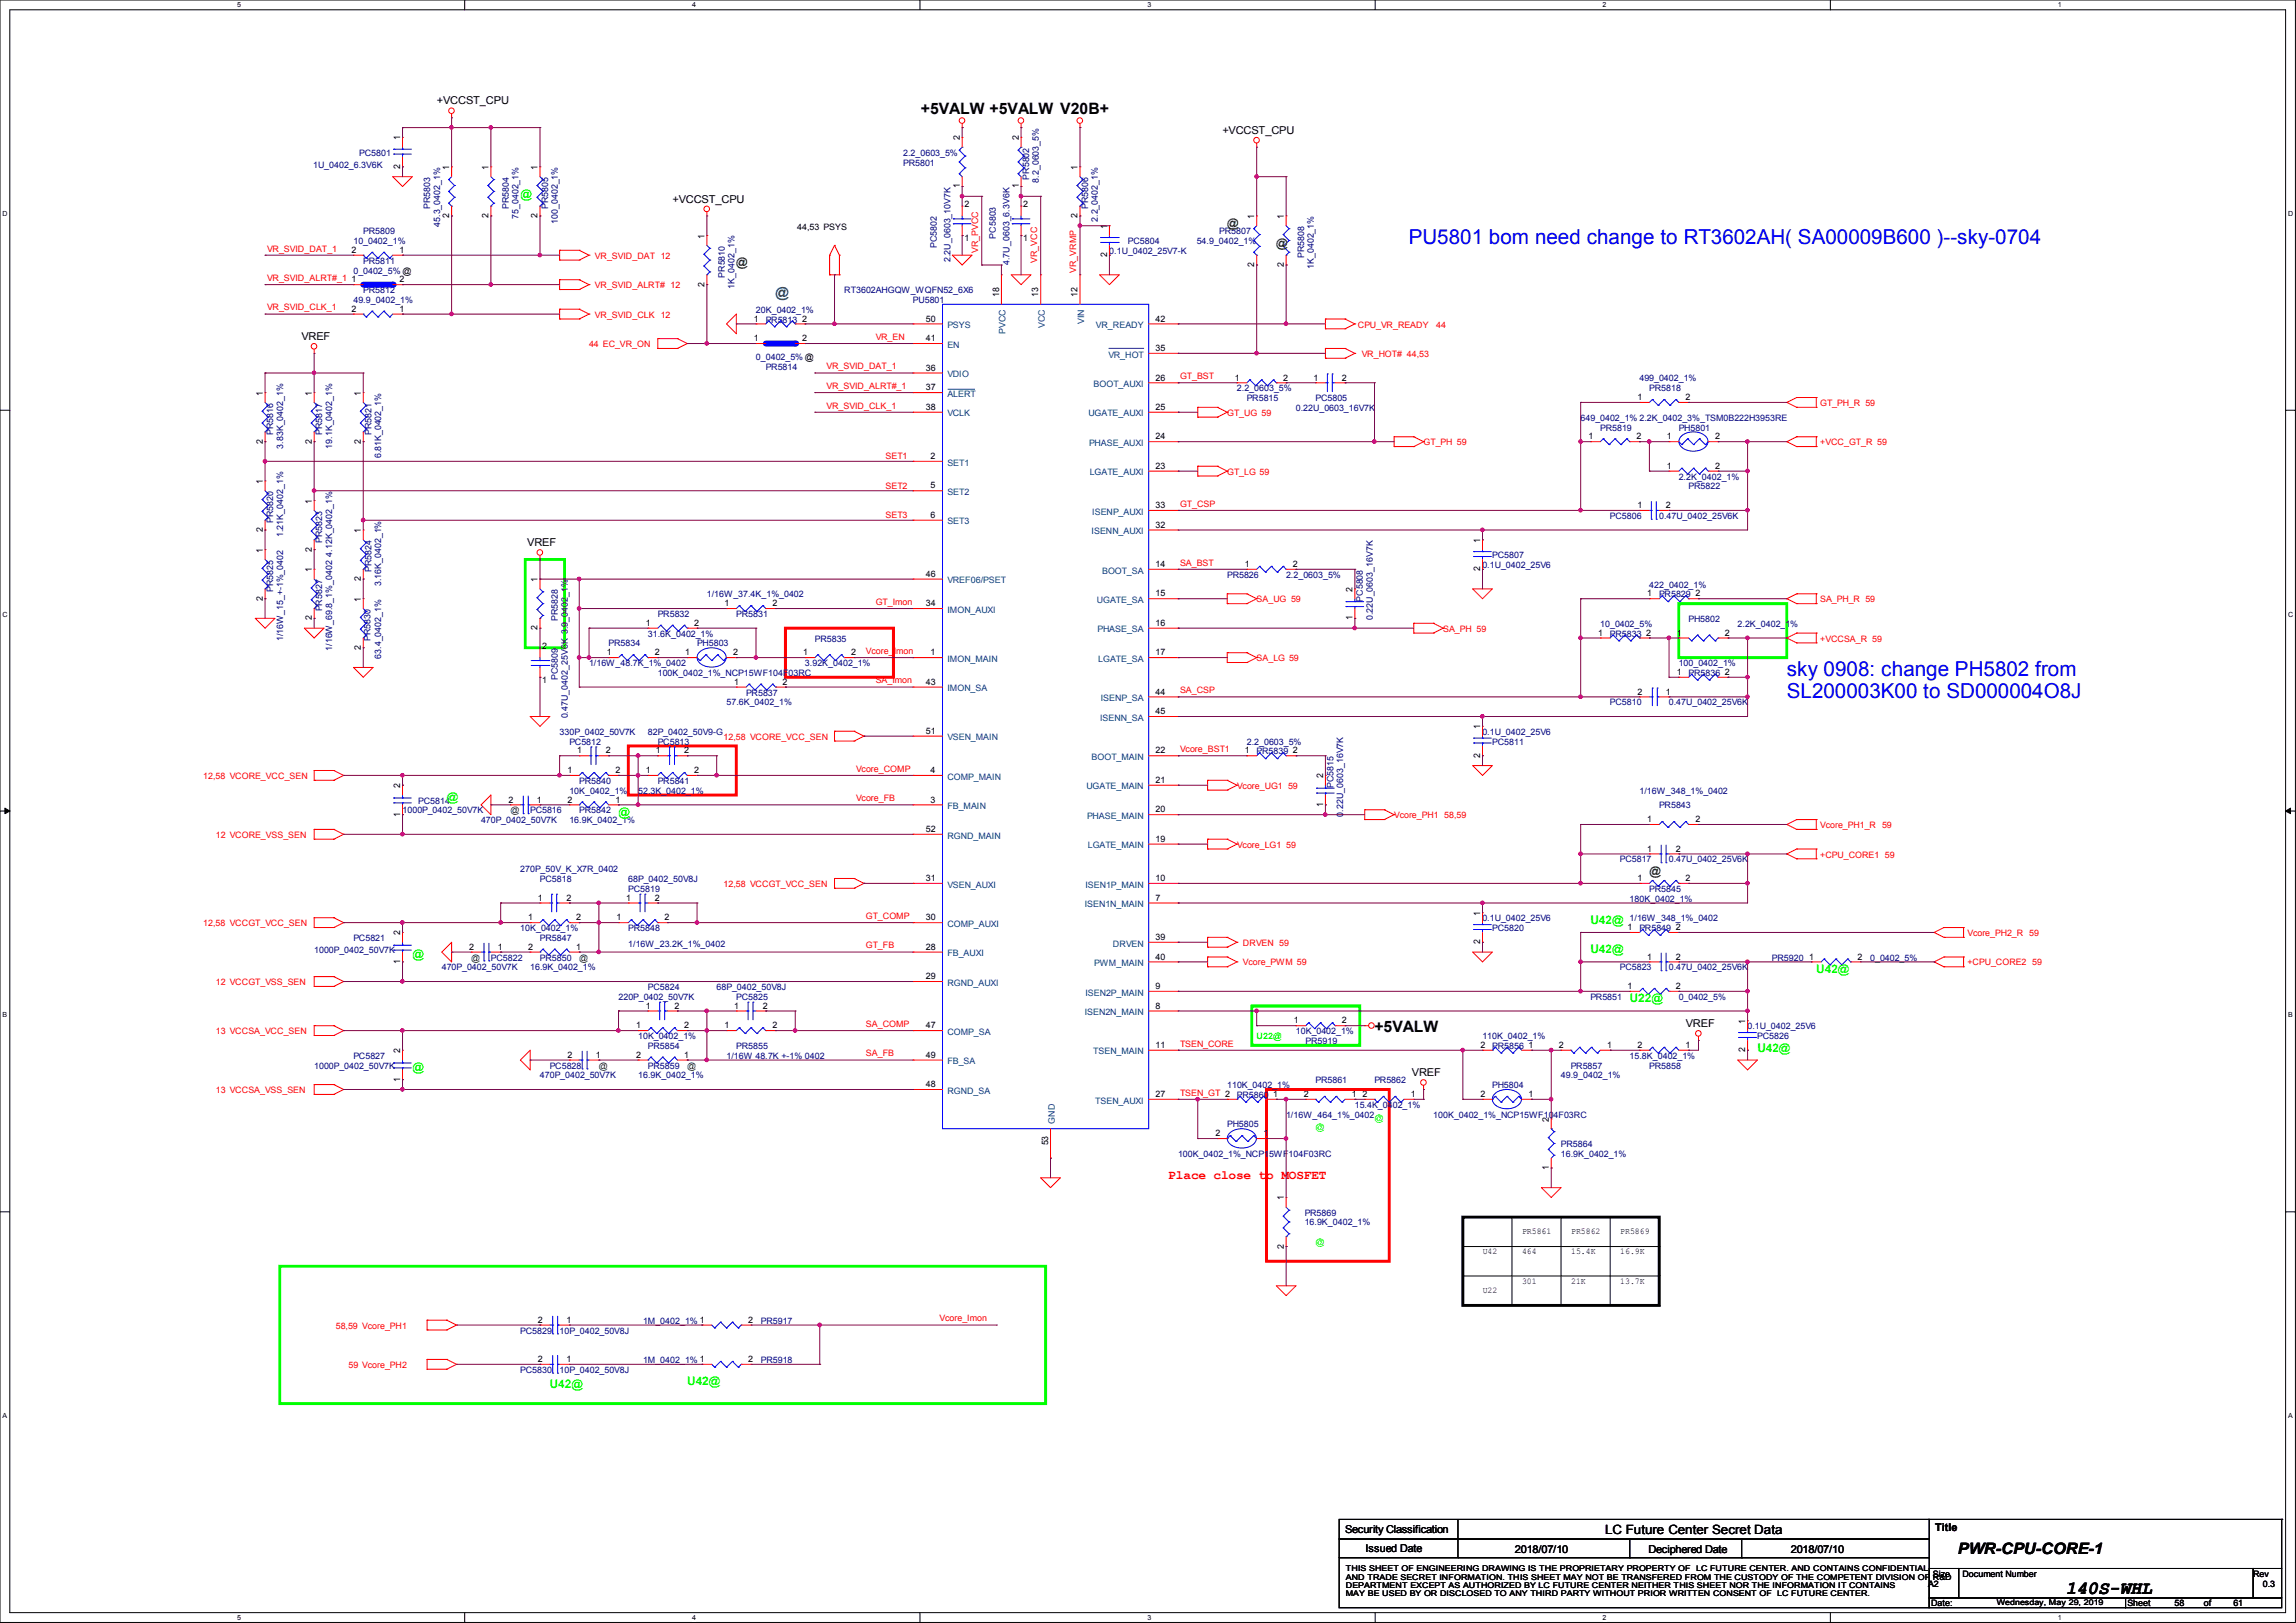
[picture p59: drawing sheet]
<svg xmlns="http://www.w3.org/2000/svg" width="297mm" height="210mm" viewBox="0 0 297 210" stroke-linecap="round" stroke-linejoin="round" font-family="sans-serif">
<defs><g id="words">
<g font-size="2.7" fill="#00f">
<text x="182.2" y="31.6">PU5801 bom need change to RT3602AH( SA00009B600 )--sky-0704</text>
<text x="231.1" y="87.5">sky 0908: change PH5802 from</text>
<text x="231.1" y="90.3">SL200003K00 to SD000004O8J</text>
</g>
<text font-size="2.4" x="267.2" y="206.2">140S-WHL</text>
<g font-size="2">
<text x="119.1" y="14.7">+5VALW +5VALW V20B+</text>
<text x="177.8" y="133.5">+5VALW</text>
<text x="253.3" y="201">PWR-CPU-CORE-1</text>
</g>
<text font-size="1.8" fill="#008040" x="100.3" y="38.5">@</text>
<text font-size="1.7" fill="#f00" x="151.1" y="152.6">Place close to MOSFET</text>
<text font-size="1.7" x="207.6" y="198.5">LC Future Center Secret Data</text>
<g font-size="1.5" fill="#0f0">
<text x="67.3" y="25.6">@</text>
<text x="57.8" y="103.7">@</text>
<text x="80" y="105.6">@</text>
<text x="205.7" y="119.5">U42@</text>
<text x="53.3" y="124">@</text>
<text x="205.7" y="123.4">U42@</text>
<text x="234.9" y="125.9">U42@</text>
<text x="210.8" y="129.7">U22@</text>
<text x="227.3" y="136.1">U42@</text>
<text x="53.3" y="138.6">@</text>
<text x="71.1" y="179.6">U42@</text>
<text x="88.9" y="179.2">U42@</text>
</g>
<g font-size="1.5" fill="#008000">
<text x="158.7" y="29.4">@</text>
<text x="95.2" y="34.5">@</text>
<text x="165.1" y="31.9">@</text>
<text x="213.4" y="113.2">@</text>
</g>
<g font-size="1.4">
<text x="56.5" y="13.5">+VCCST_CPU</text>
<text x="158.1" y="17.3">+VCCST_CPU</text>
<text x="87" y="26.2">+VCCST_CPU</text>
<text x="39" y="44">VREF</text>
<text x="68.2" y="70.7">VREF</text>
<text x="218.1" y="132.9">VREF</text>
<text x="182.6" y="139.2">VREF</text>
<text x="174" y="198.4">Security Classification</text>
<text x="176.7" y="200.8">Issued Date</text>
<text x="196" y="201">2018/07/10</text>
<text x="213.2" y="201">Deciphered Date</text>
<text x="231.7" y="201">2018/07/10</text>
<text x="250.3" y="198">Title</text>
</g>
<g font-size="1.2">
<text x="51.8" y="21.8" transform="rotate(-90 51.8 21.8)">2</text>
<text x="51.8" y="18.2" transform="rotate(-90 51.8 18.2)">1</text>
<text x="58.1" y="22" transform="rotate(-90 58.1 22)">1</text>
<text x="63.2" y="22" transform="rotate(-90 63.2 22)">1</text>
<text x="69.5" y="22" transform="rotate(-90 69.5 22)">1</text>
<text x="124.2" y="18.2" transform="rotate(-90 124.2 18.2)">2</text>
<text x="131.8" y="18.2" transform="rotate(-90 131.8 18.2)">2</text>
<text x="139.4" y="22" transform="rotate(-90 139.4 22)">1</text>
<text x="58.1" y="28.2" transform="rotate(-90 58.1 28.2)">2</text>
<text x="63.2" y="28.2" transform="rotate(-90 63.2 28.2)">2</text>
<text x="69.5" y="28.2" transform="rotate(-90 69.5 28.2)">2</text>
<text x="124.2" y="24.4" transform="rotate(-90 124.2 24.4)">1</text>
<text x="131.8" y="24.4" transform="rotate(-90 131.8 24.4)">1</text>
<text x="139.4" y="28.2" transform="rotate(-90 139.4 28.2)">2</text>
<text x="143.2" y="29.6" transform="rotate(-90 143.2 29.6)">1</text>
<text x="162.2" y="28.3" transform="rotate(-90 162.2 28.3)">1</text>
<text x="166.1" y="28.3" transform="rotate(-90 166.1 28.3)">1</text>
<text x="91.1" y="30.9" transform="rotate(-90 91.1 30.9)">1</text>
<text x="143.2" y="33.3" transform="rotate(-90 143.2 33.3)">2</text>
<text x="162.2" y="34.5" transform="rotate(-90 162.2 34.5)">2</text>
<text x="166.1" y="34.5" transform="rotate(-90 166.1 34.5)">2</text>
<text x="91.1" y="37.1" transform="rotate(-90 91.1 37.1)">2</text>
<text x="129.2" y="38.5" transform="rotate(-90 129.2 38.5)">18</text>
<text x="134.3" y="38.5" transform="rotate(-90 134.3 38.5)">13</text>
<text x="139.4" y="38.5" transform="rotate(-90 139.4 38.5)">12</text>
<text x="34" y="51.2" transform="rotate(-90 34 51.2)">1</text>
<text x="40.3" y="51.2" transform="rotate(-90 40.3 51.2)">1</text>
<text x="46.7" y="51.2" transform="rotate(-90 46.7 51.2)">1</text>
<text x="34" y="57.4" transform="rotate(-90 34 57.4)">2</text>
<text x="40.3" y="57.4" transform="rotate(-90 40.3 57.4)">2</text>
<text x="46.7" y="57.4" transform="rotate(-90 46.7 57.4)">2</text>
<text x="34" y="62.6" transform="rotate(-90 34 62.6)">1</text>
<text x="40.3" y="65.2" transform="rotate(-90 40.3 65.2)">1</text>
<text x="34" y="71.5" transform="rotate(-90 34 71.5)">1</text>
<text x="34" y="68.8" transform="rotate(-90 34 68.8)">2</text>
<text x="40.3" y="71.4" transform="rotate(-90 40.3 71.4)">2</text>
<text x="46.7" y="69" transform="rotate(-90 46.7 69)">1</text>
<text x="191.5" y="70.2" transform="rotate(-90 191.5 70.2)">1</text>
<text x="34" y="77.7" transform="rotate(-90 34 77.7)">2</text>
<text x="40.3" y="74" transform="rotate(-90 40.3 74)">1</text>
<text x="46.7" y="77.9" transform="rotate(-90 46.7 77.9)">1</text>
<text x="46.7" y="75.2" transform="rotate(-90 46.7 75.2)">2</text>
<text x="69.5" y="75.3" transform="rotate(-90 69.5 75.3)">1</text>
<text x="174.9" y="76.6" transform="rotate(-90 174.9 76.6)">2</text>
<text x="191.5" y="73.9" transform="rotate(-90 191.5 73.9)">2</text>
<text x="40.3" y="80.3" transform="rotate(-90 40.3 80.3)">2</text>
<text x="69.5" y="81.5" transform="rotate(-90 69.5 81.5)">2</text>
<text x="174.9" y="80.3" transform="rotate(-90 174.9 80.3)">1</text>
<text x="46.7" y="84.1" transform="rotate(-90 46.7 84.1)">2</text>
<text x="191.5" y="94.4" transform="rotate(-90 191.5 94.4)">1</text>
<text x="51.8" y="102" transform="rotate(-90 51.8 102)">2</text>
<text x="171.1" y="100.7" transform="rotate(-90 171.1 100.7)">2</text>
<text x="191.5" y="98" transform="rotate(-90 191.5 98)">2</text>
<text x="51.8" y="105.7" transform="rotate(-90 51.8 105.7)">1</text>
<text x="171.1" y="104.4" transform="rotate(-90 171.1 104.4)">1</text>
<text x="191.5" y="118.5" transform="rotate(-90 191.5 118.5)">1</text>
<text x="51.8" y="124.7" transform="rotate(-90 51.8 124.7)">1</text>
<text x="51.8" y="121" transform="rotate(-90 51.8 121)">2</text>
<text x="191.5" y="122.2" transform="rotate(-90 191.5 122.2)">2</text>
<text x="51.8" y="136.3" transform="rotate(-90 51.8 136.3)">2</text>
<text x="225.7" y="136.1" transform="rotate(-90 225.7 136.1)">2</text>
<text x="225.7" y="132.5" transform="rotate(-90 225.7 132.5)">1</text>
<text x="51.8" y="140" transform="rotate(-90 51.8 140)">1</text>
<text x="135.6" y="148.2" transform="rotate(-90 135.6 148.2)">53</text>
<text x="200.3" y="145.2" transform="rotate(-90 200.3 145.2)">2</text>
<text x="166.1" y="155.3" transform="rotate(-90 166.1 155.3)">1</text>
<text x="200.3" y="151.4" transform="rotate(-90 200.3 151.4)">1</text>
<text x="166.1" y="161.5" transform="rotate(-90 166.1 161.5)">2</text>
</g>
<g font-size="1.2" fill="#000080">
<text x="133.1" y="23.2" transform="rotate(-90 133.1 23.2)">PR5802</text>
<text x="134.4" y="23.6" transform="rotate(-90 134.4 23.6)">8.2_0603_5%</text>
<text x="55.7" y="27.1" transform="rotate(-90 55.7 27.1)">PR5803</text>
<text x="56.9" y="29.3" transform="rotate(-90 56.9 29.3)">45.3_0402_1%</text>
<text x="65.8" y="27.1" transform="rotate(-90 65.8 27.1)">PR5804</text>
<text x="67.1" y="28.3" transform="rotate(-90 67.1 28.3)">75_0402_1%</text>
<text x="70.9" y="27.1" transform="rotate(-90 70.9 27.1)">PR5805</text>
<text x="72.2" y="29" transform="rotate(-90 72.2 29)">100_0402_1%</text>
<text x="140.7" y="27.1" transform="rotate(-90 140.7 27.1)">PR5806</text>
<text x="142" y="28.7" transform="rotate(-90 142 28.7)">2.2_0402_1%</text>
<text x="93.8" y="35.9" transform="rotate(-90 93.8 35.9)">PR5810</text>
<text x="121.2" y="32.1" transform="rotate(-90 121.2 32.1)">PC5802</text>
<text x="123" y="33.9" transform="rotate(-90 123 33.9)">2.2U_0603_10V7K</text>
<text x="128.8" y="30.9" transform="rotate(-90 128.8 30.9)">PC5803</text>
<text x="130.6" y="34.3" transform="rotate(-90 130.6 34.3)">4.7U_0603_6.3V6K</text>
<text x="168.7" y="33.4" transform="rotate(-90 168.7 33.4)">PR5808</text>
<text x="170" y="34.8" transform="rotate(-90 170 34.8)">1K_0402_1%</text>
<text x="95" y="37.3" transform="rotate(-90 95 37.3)">1K_0402_1%</text>
<text x="35.3" y="56.3" transform="rotate(-90 35.3 56.3)">PR5816</text>
<text x="36.6" y="58" transform="rotate(-90 36.6 58)">3.83K_0402_1%</text>
<text x="41.7" y="56.3" transform="rotate(-90 41.7 56.3)">PR5817</text>
<text x="43" y="58" transform="rotate(-90 43 58)">19.1K_0402_1%</text>
<text x="48" y="56.3" transform="rotate(-90 48 56.3)">PR5821</text>
<text x="49.3" y="59.3" transform="rotate(-90 49.3 59.3)">6.81K_0402_1%</text>
<text x="35.3" y="67.7" transform="rotate(-90 35.3 67.7)">PR5820</text>
<text x="36.6" y="69.5" transform="rotate(-90 36.6 69.5)">1.21K_0402_1%</text>
<text x="41.7" y="70.2" transform="rotate(-90 41.7 70.2)">PR5823</text>
<text x="35.3" y="76.6" transform="rotate(-90 35.3 76.6)">PR5825</text>
<text x="43" y="72" transform="rotate(-90 43 72)">4.12K_0402_1%</text>
<text x="48" y="74" transform="rotate(-90 48 74)">PR5824</text>
<text x="49.3" y="75.8" transform="rotate(-90 49.3 75.8)">3.16K_0402_1%</text>
<text x="176.3" y="77.9" transform="rotate(-90 176.3 77.9)">PC5808</text>
<text x="36.6" y="82.9" transform="rotate(-90 36.6 82.9)">1/16W_15_+-1%_0402</text>
<text x="41.7" y="79.1" transform="rotate(-90 41.7 79.1)">PR5827</text>
<text x="47.9" y="82.9" transform="rotate(-90 47.9 82.9)">PR5830</text>
<text x="72.2" y="80.4" transform="rotate(-90 72.2 80.4)">PR5828</text>
<text x="177.6" y="80.3" transform="rotate(-90 177.6 80.3)">0.22U_0603_16V7K</text>
<text x="43" y="84.2" transform="rotate(-90 43 84.2)">1/16W_69.8_1%_0402</text>
<text x="49.3" y="85.2" transform="rotate(-90 49.3 85.2)">63.4_0402_1%</text>
<text x="72.2" y="88" transform="rotate(-90 72.2 88)">PC5809</text>
<text x="73.4" y="93" transform="rotate(-90 73.4 93)">0.47U_0402_25V6K 3.9_0402_1%</text>
<text x="172.5" y="102" transform="rotate(-90 172.5 102)">PC5815</text>
<text x="173.8" y="105.7" transform="rotate(-90 173.8 105.7)">0.22U_0603_16V7K</text>
</g>
<g font-size="1.2" fill="#f00">
<text x="126.5" y="32.8" transform="rotate(-90 126.5 32.8)">VR_PVCC</text>
<text x="134.1" y="34" transform="rotate(-90 134.1 34)">VR_VCC</text>
<text x="139.2" y="35.3" transform="rotate(-90 139.2 35.3)">VR_VRMP</text>
</g>
<g font-size="1.2" fill="#004080">
<text x="140.2" y="42" transform="rotate(-90 140.2 42)">VIN</text>
<text x="130.1" y="43.2" transform="rotate(-90 130.1 43.2)">PVCC</text>
<text x="135.2" y="42.5" transform="rotate(-90 135.2 42.5)">VCC</text>
<text x="136.4" y="145.4" transform="rotate(-90 136.4 145.4)">GND</text>
</g>
<g font-size="1.1" fill="#000080">
<text x="40.5" y="21.7">1U_0402_6.3V6K</text>
<text x="46.5" y="20.2">PC5801</text>
<text x="116.8" y="21.4">PR5801</text>
<text x="116.8" y="20.2">2.2_0603_5%</text>
<text x="45.7" y="35.4">0_0402_5% @</text>
<text x="45.7" y="31.6">10_0402_1%</text>
<text x="47" y="34.1">PR5811</text>
<text x="47" y="30.3">PR5809</text>
<text x="143.5" y="32.9">0.1U_0402_25V7-K</text>
<text x="145.9" y="31.6">PC5804</text>
<text x="154.8" y="31.6">54.9_0402_1%</text>
<text x="157.7" y="30.3">PR5807</text>
<text x="45.7" y="39.2">49.9_0402_1%</text>
<text x="47" y="37.9">PR5812</text>
<text x="97.8" y="40.5">20K_0402_1%</text>
<text x="99.1" y="41.7">PR5813</text>
<text x="109.2" y="37.9">RT3602AHGQW_WQFN52_6X6</text>
<text x="118.1" y="39.2">PU5801</text>
<text x="97.8" y="46.6">0_0402_5% @</text>
<text x="99.1" y="47.8">PR5814</text>
<text x="160" y="50.6">2.2_0603_5%</text>
<text x="161.3" y="51.9">PR5815</text>
<text x="167.6" y="53.2">0.22U_0603_16V7K</text>
<text x="170.2" y="51.9">PC5805</text>
<text x="212.1" y="49.4">499_0402_1%</text>
<text x="213.3" y="50.6">PR5818</text>
<text x="204.5" y="54.4">649_0402_1% 2.2K_0402_3%_TSM0B222H3953RE</text>
<text x="207" y="55.7">PR5819</text>
<text x="217.1" y="55.7">PH5801</text>
<text x="217.1" y="62.1">2.2K_0402_1%</text>
<text x="218.4" y="63.3">PR5822</text>
<text x="208.3" y="67.1">PC5806</text>
<text x="214.6" y="67.1">0.47U_0402_25V6K</text>
<text x="91.4" y="77.3">1/16W_37.4K_1%_0402</text>
<text x="158.7" y="74.8">PR5826</text>
<text x="166.4" y="74.8">2.2_0603_5%</text>
<text x="191.8" y="73.5">0.1U_0402_25V6</text>
<text x="193" y="72.2">PC5807</text>
<text x="213.3" y="76">422_0402_1%</text>
<text x="214.6" y="77.3">PR5829</text>
<text x="78.7" y="83.7">PR5834</text>
<text x="83.8" y="82.4">31.6K_0402_1%</text>
<text x="85.1" y="79.8">PR5832</text>
<text x="90.2" y="83.7">PH5803</text>
<text x="95.2" y="79.8">PR5831</text>
<text x="105.4" y="83">PR5835</text>
<text x="207" y="81.1">10_0402_5%</text>
<text x="208.3" y="82.4">PR5833</text>
<text x="218.4" y="80.5">PH5802</text>
<text x="224.8" y="81.1">2.2K_0402_1%</text>
<text x="76.2" y="86.2">1/16W_48.7K_1%_0402</text>
<text x="85.1" y="87.5">100K_0402_1%_NCP15WF104F03RC</text>
<text x="104.1" y="86.2">3.92K_0402_1%</text>
<text x="217.1" y="86.2">100_0402_1%</text>
<text x="218.4" y="87.5">PR5836</text>
<text x="72.4" y="95.1">330P_0402_50V7K</text>
<text x="83.8" y="95.1">82P_0402_50V9-G</text>
<text x="94" y="91.3">57.6K_0402_1%</text>
<text x="96.5" y="90">PR5837</text>
<text x="191.8" y="95.1">0.1U_0402_25V6</text>
<text x="208.3" y="91.3">PC5810</text>
<text x="215.9" y="91.3">0.47U_0402_25V6K</text>
<text x="73.7" y="96.4">PC5812</text>
<text x="74.9" y="101.4">PR5840</text>
<text x="85.1" y="101.4">PR5841</text>
<text x="85.1" y="96.4">PC5813</text>
<text x="161.3" y="96.4">2.2_0603_5%</text>
<text x="162.5" y="97.6">PR5839</text>
<text x="193" y="96.4">PC5811</text>
<text x="52.1" y="105.2">1000P_0402_50V7K</text>
<text x="54.1" y="104">PC5814</text>
<text x="62.2" y="106.5">470P_0402_50V7K</text>
<text x="68.6" y="105.2">PC5816</text>
<text x="73.7" y="102.7">10K_0402_1%</text>
<text x="73.7" y="106.5">16.9K_0402_1%</text>
<text x="74.9" y="105.2">PR5842</text>
<text x="82.5" y="102.7">52.3K_0402_1%</text>
<text x="212.1" y="102.7">1/16W_348_1%_0402</text>
<text x="214.6" y="104.6">PR5843</text>
<text x="67.3" y="112.9">270P_50V_K_X7R_0402</text>
<text x="209.5" y="111.6">PC5817</text>
<text x="215.9" y="111.6">0.47U_0402_25V6K</text>
<text x="69.8" y="114.1">PC5818</text>
<text x="81.3" y="115.4">PC5819</text>
<text x="81.3" y="114.1">68P_0402_50V8J</text>
<text x="191.8" y="119.2">0.1U_0402_25V6</text>
<text x="210.8" y="119.2">1/16W_348_1%_0402</text>
<text x="210.8" y="116.7">180K_0402_1%</text>
<text x="213.3" y="115.4">PR5845</text>
<text x="40.6" y="123.3">1000P_0402_50V7K</text>
<text x="45.7" y="121.8">PC5821</text>
<text x="57.1" y="125.6">470P_0402_50V7K</text>
<text x="63.5" y="124.3">PC5822</text>
<text x="67.3" y="120.5">10K_0402_1%</text>
<text x="68.6" y="125.6">16.9K_0402_1%</text>
<text x="69.8" y="121.8">PR5847</text>
<text x="69.8" y="124.3">PR5850</text>
<text x="81.3" y="120.5">PR5848</text>
<text x="81.3" y="122.5">1/16W_23.2K_1%_0402</text>
<text x="193" y="120.5">PC5820</text>
<text x="209.5" y="125.6">PC5823</text>
<text x="212.1" y="120.5">PR5849</text>
<text x="215.9" y="125.6">0.47U_0402_25V6K</text>
<text x="229.2" y="124.3">PR5920</text>
<text x="241.9" y="124.3">0_0402_5%</text>
<text x="80" y="129.4">220P_0402_50V7K</text>
<text x="83.8" y="128.1">PC5824</text>
<text x="92.7" y="128.1">68P_0402_50V8J</text>
<text x="95.2" y="129.4">PC5825</text>
<text x="205.7" y="129.4">PR5851</text>
<text x="217.1" y="129.4">0_0402_5%</text>
<text x="45.7" y="137">PC5827</text>
<text x="82.5" y="134.5">10K_0402_1%</text>
<text x="83.8" y="135.7">PR5854</text>
<text x="94" y="137">1/16W 48.7K +-1% 0402</text>
<text x="95.2" y="135.7">PR5855</text>
<text x="167.6" y="133.8">10K_0402_1%</text>
<text x="168.9" y="135.1">PR5919</text>
<text x="191.8" y="134.5">110K_0402_1%</text>
<text x="193" y="135.7">PR5856</text>
<text x="210.8" y="137">15.8K_0402_1%</text>
<text x="226" y="133.2">0.1U_0402_25V6</text>
<text x="227.3" y="134.5">PC5826</text>
<text x="40.6" y="138.3">1000P_0402_50V7K</text>
<text x="69.8" y="139.5">470P_0402_50V7K</text>
<text x="71.1" y="138.3">PC5828</text>
<text x="82.5" y="139.5">16.9K_0402_1%</text>
<text x="83.8" y="138.3">PR5859</text>
<text x="158.7" y="140.8">110K_0402_1%</text>
<text x="160" y="142.1">PR5860</text>
<text x="170.2" y="140.2">PR5861</text>
<text x="175.2" y="143.3">15.4K_0402_1%</text>
<text x="177.8" y="140.2">PR5862</text>
<text x="193" y="140.8">PH5804</text>
<text x="201.9" y="139.5">49.9_0402_1%</text>
<text x="203.2" y="138.3">PR5857</text>
<text x="213.3" y="138.3">PR5858</text>
<text x="152.4" y="149.7">100K_0402_1%_NCP15WF104F03RC</text>
<text x="158.7" y="145.9">PH5805</text>
<text x="166.4" y="144.6">1/16W_464_1%_0402</text>
<text x="185.4" y="144.6">100K_0402_1%_NCP15WF104F03RC</text>
<text x="201.9" y="148.4">PR5864</text>
<text x="201.9" y="149.7">16.9K_0402_1%</text>
<text x="168.8" y="157.3">PR5869</text>
<text x="168.8" y="158.5">16.9K_0402_1%</text>
<text x="67.3" y="172.6">PC5829</text>
<text x="72.4" y="172.6">10P_0402_50V8J</text>
<text x="83.2" y="171.3">1M_0402_1% 1</text>
<text x="98.4" y="171.3">PR5917</text>
<text x="67.3" y="177.6">PC5830</text>
<text x="72.4" y="177.6">10P_0402_50V8J</text>
<text x="83.2" y="176.4">1M_0402_1% 1</text>
<text x="98.4" y="176.4">PR5918</text>
</g>
<g font-size="1.1">
<text x="103.1" y="29.8">44,53 PSYS</text>
<text x="124.7" y="26.8">2</text>
<text x="132.4" y="26.8">2</text>
<text x="45.5" y="32.7">2</text>
<text x="51.7" y="32.7">1</text>
<text x="124.7" y="31.2">1</text>
<text x="132.4" y="31.2">1</text>
<text x="45.5" y="40.3">2</text>
<text x="45.5" y="36.5">1</text>
<text x="51.7" y="40.3">1</text>
<text x="51.7" y="36.5">2</text>
<text x="97.5" y="41.6">1</text>
<text x="103.7" y="41.6">2</text>
<text x="119.8" y="41.6">50</text>
<text x="149.5" y="41.6">42</text>
<text x="97.5" y="44.2">1</text>
<text x="103.7" y="44.2">2</text>
<text x="119.8" y="48">36</text>
<text x="119.8" y="44.2">41</text>
<text x="149.5" y="45.4">35</text>
<text x="119.8" y="53">38</text>
<text x="119.8" y="50.5">37</text>
<text x="149.5" y="53">25</text>
<text x="149.5" y="49.2">26</text>
<text x="159.8" y="49.2">1</text>
<text x="166" y="49.2">2</text>
<text x="169.9" y="49.2">1</text>
<text x="173.6" y="49.2">2</text>
<text x="211.8" y="51.8">1</text>
<text x="218" y="51.8">2</text>
<text x="120.4" y="59.4">2</text>
<text x="149.5" y="56.9">24</text>
<text x="205.5" y="56.9">1</text>
<text x="211.7" y="56.9">2</text>
<text x="215.6" y="56.9">1</text>
<text x="221.8" y="56.9">2</text>
<text x="120.4" y="63.2">5</text>
<text x="149.5" y="65.7">33</text>
<text x="149.5" y="60.7">23</text>
<text x="211.8" y="65.7">1</text>
<text x="215.5" y="65.7">2</text>
<text x="215.6" y="60.7">1</text>
<text x="221.8" y="60.7">2</text>
<text x="120.4" y="67">6</text>
<text x="149.5" y="68.3">32</text>
<text x="119.8" y="74.6">46</text>
<text x="149.5" y="73.4">14</text>
<text x="149.5" y="77.2">15</text>
<text x="161" y="73.4">1</text>
<text x="167.2" y="73.4">2</text>
<text x="213.1" y="77.2">1</text>
<text x="219.3" y="77.2">2</text>
<text x="70.1" y="83.9">2</text>
<text x="83.6" y="81">1</text>
<text x="89.8" y="81">2</text>
<text x="93.7" y="78.4">1</text>
<text x="99.9" y="78.4">2</text>
<text x="119.8" y="78.4">34</text>
<text x="149.5" y="81">16</text>
<text x="206.7" y="82.3">1</text>
<text x="213" y="82.3">2</text>
<text x="216.9" y="82.3">1</text>
<text x="223.1" y="82.3">2</text>
<text x="70.1" y="88.3">1</text>
<text x="78.5" y="84.8">1</text>
<text x="84.7" y="84.8">2</text>
<text x="88.6" y="84.8">1</text>
<text x="94.9" y="84.8">2</text>
<text x="95" y="88.6">1</text>
<text x="101.2" y="88.6">2</text>
<text x="103.9" y="84.8">1</text>
<text x="110.1" y="84.8">2</text>
<text x="119.8" y="88.6">43</text>
<text x="120.4" y="84.8">1</text>
<text x="149.5" y="89.9">44</text>
<text x="149.5" y="84.8">17</text>
<text x="211.8" y="89.9">2</text>
<text x="215.5" y="89.9">1</text>
<text x="216.9" y="87.3">1</text>
<text x="223.1" y="87.3">2</text>
<text x="119.8" y="95">51</text>
<text x="149.5" y="92.4">45</text>
<text x="73.4" y="100">1</text>
<text x="74.7" y="97.5">1</text>
<text x="78.4" y="97.5">2</text>
<text x="79.6" y="100">2</text>
<text x="83.6" y="100">1</text>
<text x="84.8" y="97.5">1</text>
<text x="88.5" y="97.5">2</text>
<text x="89.8" y="100">2</text>
<text x="120.4" y="100">4</text>
<text x="149.5" y="101.3">21</text>
<text x="149.5" y="97.5">22</text>
<text x="161" y="97.5">1</text>
<text x="167.2" y="97.5">2</text>
<text x="65.8" y="103.8">2</text>
<text x="69.5" y="103.8">1</text>
<text x="73.4" y="103.8">2</text>
<text x="79.6" y="103.8">1</text>
<text x="119.8" y="107.7">52</text>
<text x="120.4" y="103.8">3</text>
<text x="149.5" y="105.1">20</text>
<text x="213.1" y="106.4">1</text>
<text x="219.3" y="106.4">2</text>
<text x="149.5" y="108.9">19</text>
<text x="213.1" y="110.2">1</text>
<text x="216.8" y="110.2">2</text>
<text x="68.3" y="119.1">1</text>
<text x="69.6" y="116.5">1</text>
<text x="73.3" y="116.5">2</text>
<text x="74.5" y="119.1">2</text>
<text x="79.7" y="119.1">1</text>
<text x="81" y="116.5">1</text>
<text x="84.7" y="116.5">2</text>
<text x="86" y="119.1">2</text>
<text x="119.8" y="119.1">30</text>
<text x="119.8" y="114">31</text>
<text x="149.5" y="114">10</text>
<text x="149.5" y="116.5">7</text>
<text x="211.8" y="114">1</text>
<text x="218" y="114">2</text>
<text x="60.7" y="122.9">2</text>
<text x="64.4" y="122.9">1</text>
<text x="68.3" y="122.9">2</text>
<text x="74.5" y="122.9">1</text>
<text x="119.8" y="122.9">28</text>
<text x="149.5" y="121.6">39</text>
<text x="149.5" y="124.2">40</text>
<text x="210.5" y="120.4">1</text>
<text x="213.1" y="124.2">1</text>
<text x="216.8" y="120.4">2</text>
<text x="216.8" y="124.2">2</text>
<text x="234" y="124.2">1</text>
<text x="240.3" y="124.2">2</text>
<text x="83.6" y="130.5">1</text>
<text x="87.2" y="130.5">2</text>
<text x="95" y="130.5">1</text>
<text x="98.7" y="130.5">2</text>
<text x="119.8" y="126.7">29</text>
<text x="149.5" y="128">9</text>
<text x="149.5" y="130.5">8</text>
<text x="210.5" y="128">1</text>
<text x="216.8" y="128">2</text>
<text x="73.4" y="136.9">2</text>
<text x="77.1" y="136.9">1</text>
<text x="82.3" y="133.1">1</text>
<text x="82.3" y="136.9">2</text>
<text x="88.5" y="133.1">2</text>
<text x="88.5" y="136.9">1</text>
<text x="93.7" y="133.1">1</text>
<text x="99.9" y="133.1">2</text>
<text x="119.8" y="136.9">49</text>
<text x="119.8" y="133.1">47</text>
<text x="149.5" y="135.6">11</text>
<text x="167.4" y="132.4">1</text>
<text x="173.6" y="132.4">2</text>
<text x="191.5" y="135.6">2</text>
<text x="197.7" y="135.6">1</text>
<text x="201.7" y="135.6">2</text>
<text x="207.9" y="135.6">1</text>
<text x="211.8" y="135.6">2</text>
<text x="218" y="135.6">1</text>
<text x="119.8" y="140.7">48</text>
<text x="149.5" y="141.9">27</text>
<text x="164.7" y="141.9">1</text>
<text x="168.6" y="141.9">2</text>
<text x="174.9" y="141.9">1</text>
<text x="176.3" y="141.9">2</text>
<text x="182.5" y="141.9">1</text>
<text x="191.5" y="141.9">2</text>
<text x="197.7" y="141.9">1</text>
<text x="157.2" y="147">2</text>
<text x="163.4" y="147">1</text>
<text x="196.9" y="159.7">PR5861</text>
<text x="203.2" y="159.7">PR5862</text>
<text x="209.6" y="159.7">PR5869</text>
<text x="191.8" y="162.3">U42</text>
<text x="191.8" y="167.3">U22</text>
<text x="196.9" y="162.3">464</text>
<text x="196.9" y="166.1">301</text>
<text x="203.2" y="162.3">15.4K</text>
<text x="203.2" y="166.1">21K</text>
<text x="209.6" y="162.3">16.9K</text>
<text x="209.6" y="166.1">13.7K</text>
<text x="69.6" y="171.2">2</text>
<text x="73.3" y="171.2">1</text>
<text x="96.8" y="171.2">2</text>
<text x="69.6" y="176.2">2</text>
<text x="73.3" y="176.2">1</text>
<text x="96.8" y="176.2">2</text>
<text x="249.4" y="205.3">A2</text>
<text x="249.8" y="207.9">Date:</text>
<text x="250" y="204">Size</text>
<text x="253.8" y="204">Document Number</text>
<text x="275.2" y="207.9">Sheet</text>
<text x="281.3" y="207.9">58</text>
<text x="285.1" y="207.9">of</text>
<text x="288.9" y="207.9">61</text>
<text x="291.4" y="204">Rev</text>
<text x="292.7" y="205.3">0.3</text>
</g>
<g font-size="1.1" fill="#f00">
<text x="34.5" y="32.6">VR_SVID_DAT_1</text>
<text x="77" y="33.5">VR_SVID_DAT 12</text>
<text x="34.5" y="36.4">VR_SVID_ALRT#_1</text>
<text x="34.5" y="40.2">VR_SVID_CLK_1</text>
<text x="77" y="37.3">VR_SVID_ALRT# 12</text>
<text x="77" y="41.1">VR_SVID_CLK 12</text>
<text x="76.2" y="44.9">44 EC_VR_ON</text>
<text x="106.9" y="47.8">VR_SVID_DAT_1</text>
<text x="113.3" y="44">VR_EN</text>
<text x="175.6" y="42.4">CPU_VR_READY</text>
<text x="176.1" y="46.2">VR_HOT# 44,53</text>
<text x="185.8" y="42.4">44</text>
<text x="106.9" y="52.9">VR_SVID_CLK_1</text>
<text x="106.9" y="50.3">VR_SVID_ALRT#_1</text>
<text x="152.6" y="49.1">GT_BST</text>
<text x="158.7" y="53.8">GT_UG 59</text>
<text x="235.5" y="52.5">GT_PH_R 59</text>
<text x="114.5" y="59.4">SET1</text>
<text x="184.1" y="57.6">GT_PH 59</text>
<text x="235.5" y="57.6">+VCC_GT_R 59</text>
<text x="114.5" y="63.2">SET2</text>
<text x="152.6" y="65.6">GT_CSP</text>
<text x="158.7" y="61.4">GT_LG 59</text>
<text x="114.5" y="67.1">SET3</text>
<text x="152.6" y="73.2">SA_BST</text>
<text x="162.6" y="77.9">SA_UG 59</text>
<text x="235.5" y="77.9">SA_PH_R 59</text>
<text x="113.3" y="78.3">GT_Imon</text>
<text x="186.7" y="81.7">SA_PH 59</text>
<text x="235.5" y="83">+VCCSA_R 59</text>
<text x="112" y="84.6">Vcore_Imon</text>
<text x="113.3" y="88.4">SA_Imon</text>
<text x="152.6" y="89.7">SA_CSP</text>
<text x="162.6" y="85.6">SA_LG 59</text>
<text x="93.6" y="95.7">12,58 VCORE_VCC_SEN</text>
<text x="26.3" y="100.8">12,58 VCORE_VCC_SEN</text>
<text x="110.7" y="99.9">Vcore_COMP</text>
<text x="152.6" y="97.3">Vcore_BST1</text>
<text x="110.7" y="103.7">Vcore_FB</text>
<text x="160" y="102.1">Vcore_UG1 59</text>
<text x="180.3" y="105.9">Vcore_PH1 58,59</text>
<text x="235.5" y="107.1">Vcore_PH1_R 59</text>
<text x="27.9" y="108.4">12 VCORE_VSS_SEN</text>
<text x="160" y="109.7">Vcore_LG1 59</text>
<text x="235.5" y="111">+CPU_CORE1 59</text>
<text x="26.3" y="119.8">12,58 VCCGT_VCC_SEN</text>
<text x="93.6" y="114.8">12,58 VCCGT_VCC_SEN</text>
<text x="112" y="118.9">GT_COMP</text>
<text x="112" y="122.7">GT_FB</text>
<text x="160.8" y="122.4">DRVEN 59</text>
<text x="160.8" y="124.9">Vcore_PWM 59</text>
<text x="254.5" y="121.1">Vcore_PH2_R 59</text>
<text x="254.5" y="124.9">+CPU_CORE2 59</text>
<text x="27.9" y="127.5">12 VCCGT_VSS_SEN</text>
<text x="27.9" y="133.8">13 VCCSA_VCC_SEN</text>
<text x="112" y="132.9">SA_COMP</text>
<text x="112" y="136.7">SA_FB</text>
<text x="152.6" y="135.4">TSEN_CORE</text>
<text x="27.9" y="141.4">13 VCCSA_VSS_SEN</text>
<text x="152.6" y="141.8">TSEN_GT 2</text>
<text x="43.4" y="171.9">58,59 Vcore_PH1</text>
<text x="121.5" y="171">Vcore_Imon</text>
<text x="45.1" y="177">59 Vcore_PH2</text>
</g>
<g font-size="1.1" fill="#004080">
<text x="122.5" y="42.5">PSYS</text>
<text x="122.5" y="45">EN</text>
<text x="141.8" y="42.5">VR_READY</text>
<text x="143.4" y="46.3">VR_HOT</text>
<text x="122.5" y="48.8">VDIO</text>
<text x="122.5" y="53.9">VCLK</text>
<text x="122.5" y="51.4">ALERT</text>
<text x="140.8" y="53.9">UGATE_AUXI</text>
<text x="141.5" y="50.1">BOOT_AUXI</text>
<text x="140.9" y="57.7">PHASE_AUXI</text>
<text x="122.5" y="60.2">SET1</text>
<text x="122.5" y="64.1">SET2</text>
<text x="141" y="61.5">LGATE_AUXI</text>
<text x="122.5" y="67.9">SET3</text>
<text x="141.2" y="69.1">ISENN_AUXI</text>
<text x="141.3" y="66.6">ISENP_AUXI</text>
<text x="122.5" y="75.5">VREF06/PSET</text>
<text x="142.6" y="74.2">BOOT_SA</text>
<text x="122.5" y="79.3">IMON_AUXI</text>
<text x="141.9" y="78">UGATE_SA</text>
<text x="142" y="81.8">PHASE_SA</text>
<text x="122.5" y="85.6">IMON_MAIN</text>
<text x="122.5" y="89.5">IMON_SA</text>
<text x="142.1" y="85.6">LGATE_SA</text>
<text x="122.5" y="95.8">VSEN_MAIN</text>
<text x="142.3" y="93.3">ISENN_SA</text>
<text x="142.4" y="90.7">ISENP_SA</text>
<text x="122.5" y="100.9">COMP_MAIN</text>
<text x="141.2" y="98.3">BOOT_MAIN</text>
<text x="122.5" y="104.7">FB_MAIN</text>
<text x="140.5" y="102.1">UGATE_MAIN</text>
<text x="140.6" y="106">PHASE_MAIN</text>
<text x="122.5" y="108.5">RGND_MAIN</text>
<text x="140.7" y="109.8">LGATE_MAIN</text>
<text x="122.5" y="119.9">COMP_AUXI</text>
<text x="122.5" y="114.8">VSEN_AUXI</text>
<text x="140.3" y="117.4">ISEN1N_MAIN</text>
<text x="140.4" y="114.8">ISEN1P_MAIN</text>
<text x="122.5" y="123.7">FB_AUXI</text>
<text x="141.5" y="125">PWM_MAIN</text>
<text x="144" y="122.5">DRVEN</text>
<text x="122.5" y="127.6">RGND_AUXI</text>
<text x="140.3" y="131.4">ISEN2N_MAIN</text>
<text x="140.4" y="128.8">ISEN2P_MAIN</text>
<text x="122.5" y="137.7">FB_SA</text>
<text x="122.5" y="133.9">COMP_SA</text>
<text x="141.4" y="136.4">TSEN_MAIN</text>
<text x="122.5" y="141.5">RGND_SA</text>
<text x="141.7" y="142.8">TSEN_AUXI</text>
</g>
<g font-size="1.1" fill="#008000">
<text x="66" y="105.2">@</text>
<text x="61" y="124.3">@</text>
<text x="74.9" y="124.3">@</text>
<text x="77.5" y="138.3">@</text>
<text x="88.9" y="138.3">@</text>
</g>
<g font-size="1.1" fill="#0f0">
<text x="162.6" y="134.4">U22@</text>
<text x="170.2" y="146.3">@</text>
<text x="177.8" y="145">@</text>
<text x="170.2" y="161.1">@</text>
</g>
<g font-size="1">
<text x="174.1" y="203.3">THIS SHEET OF ENGINEERING DRAWING IS THE PROPRIETARY PROPERTY OF LC FUTURE CENTER. AND CONTAINS CONFIDENTIAL</text>
<text x="174.1" y="204.4">AND TRADE SECRET INFORMATION. THIS SHEET MAY NOT BE TRANSFERED FROM THE CUSTODY OF THE COMPETENT DIVISION OF R&amp;D</text>
<text x="174.1" y="205.4">DEPARTMENT EXCEPT AS AUTHORIZED BY LC FUTURE CENTER NEITHER THIS SHEET NOR THE INFORMATION IT CONTAINS</text>
<text x="174.1" y="206.5">MAY BE USED BY OR DISCLOSED TO ANY THIRD PARTY WITHOUT PRIOR WRITTEN CONSENT OF LC FUTURE CENTER.</text>
<text x="258.3" y="207.6">Wednesday, May 29, 2019</text>
</g>
<g font-size=".9">
<text x="30.7" y=".9">5</text>
<text x="89.5" y=".9">4</text>
<text x="148.4" y=".9">3</text>
<text x="207.3" y=".9">2</text>
<text x="266.2" y=".9">1</text>
<text x=".3" y="28">D</text>
<text x="296" y="28">D</text>
<text x=".3" y="79.8">C</text>
<text x="296" y="79.8">C</text>
<text x=".3" y="131.7">B</text>
<text x="296" y="131.7">B</text>
<text x=".3" y="183.5">A</text>
<text x="296" y="183.5">A</text>
<text x="30.7" y="209.6">5</text>
<text x="89.5" y="209.6">4</text>
<text x="148.4" y="209.6">3</text>
<text x="207.3" y="209.6">2</text>
<text x="266.2" y="209.6">1</text>
</g>
</g></defs>
<path d="M0 0h296.9v209.9h-296.9zM1.3 1.3h294.4v207.4h-294.4z" fill="none" stroke="#000" stroke-width=".13"/>
<g fill="#fff">
<path d="M30.7 .1h.5v1h-.5z"/>
<path d="M30.7 208.8h.5v1h-.5z"/>
</g>
<path d="M60.1 0v1.3M60.1 208.7v1.2" fill="none" stroke="#000" stroke-width=".13"/>
<g fill="#fff">
<path d="M89.5 .1h.5v1h-.5z"/>
<path d="M89.5 208.8h.5v1h-.5z"/>
</g>
<path d="M119 0v1.3M119 208.7v1.2" fill="none" stroke="#000" stroke-width=".13"/>
<g fill="#fff">
<path d="M148.4 .1h.5v1h-.5z"/>
<path d="M148.4 208.8h.5v1h-.5z"/>
</g>
<path d="M177.9 0v1.3M177.9 208.7v1.2" fill="none" stroke="#000" stroke-width=".13"/>
<g fill="#fff">
<path d="M207.3 .1h.5v1h-.5z"/>
<path d="M207.3 208.8h.5v1h-.5z"/>
</g>
<path d="M236.8 0v1.3M236.8 208.7v1.2" fill="none" stroke="#000" stroke-width=".13"/>
<g fill="#fff">
<path d="M266.2 .1h.5v1h-.5z"/>
<path d="M266.2 208.8h.5v1h-.5z"/>
<path d="M.3 27.2h.7v1h-.7z"/>
<path d="M296 27.2h.6v1h-.6z"/>
<path d="M.3 79h.7v1h-.7z"/>
<path d="M296 79h.6v1h-.6z"/>
</g>
<path d="M0 53.1h1.3M295.7 53.1h1.2" fill="none" stroke="#000" stroke-width=".13"/>
<g fill="#fff">
<path d="M.3 130.9h.6v1h-.6z"/>
<path d="M296 130.9h.6v1h-.6z"/>
</g>
<path d="M0 104.9h1.3M295.7 104.9h1.2" fill="none" stroke="#000" stroke-width=".13"/>
<path d="M.6 104.6l.7 .3-.7 .4zM295.7 104.9l.6-.3v.7z" fill="#000" stroke="#000" stroke-width=".13"/>
<g fill="#fff">
<path d="M.3 182.7h.6v1h-.6z"/>
<path d="M296 182.7h.5v1h-.5z"/>
</g>
<g fill="none" stroke="#000" stroke-width=".13">
<path d="M0 156.8h1.3M195.6 157.5v11.4M201.9 157.5v11.4M208.3 157.5v11.4M295.7 156.8h1.2M189.2 161.3h25.4M189.2 165.1h25.4M189.2 168.9h25.4M195.6 168.9h.1M201.9 168.9h.1M208.3 168.9h.1M214.6 161.3h.1"/>
<path d="M214.6 165.1h.1M214.6 168.9h.1M173.2 196.6h76.4v2.5h-76.4zM173.2 199.1h76.4v2.4h-76.4zM188.6 199.1h.1M188.6 196.6v4.9M210.8 199.1v2.4M225.3 199.1v2.4M249.4 196.6h45.7M295.1 196.6h.1M295.1 196.6v6.3M173.2 201.5h76.4v6.5h-76.4z"/>
<path d="M188.6 201.5h.1M210.8 201.5h.1M225.3 201.5h.1M249.6 202.9h3.8v3.9h-3.8zM249.6 206.8h25.4v1.2h-25.4zM253.4 202.9h38.1v3.9h-38.1zM275 206.8h20.1v1.2h-20.1zM291.5 202.9h3.6v3.9h-3.6z"/>
</g>
<path d="M67.9 72.4h5.1v11.4h-5.1zM217.2 78.1h13.9v7h-13.9zM161.9 130.2h14v5.1h-14zM36.2 163.8h99.1v17.8h-99.1z" fill="none" stroke="#0f0" stroke-width=".38"/>
<path d="M81.3 96.5h13.9v6.4h-13.9zM101.6 81.3h14v6.3h-14zM163.8 141h15.9v22.2h-15.9z" fill="none" stroke="#f00" stroke-width=".38"/>
<path d="M189.2 157.5h25.4v11.4h-25.4z" fill="none" stroke="#000" stroke-width=".38"/>
<g fill="none" stroke="#f00" stroke-width=".13">
<path d="M58.4 14.7v.5M124.5 16.5h.1M124.5 16v.5M132.1 16.5h.1M132.1 17.8h.1M132.1 16v.5M132.1 17.8v1.3M139.7 16.5h.1M139.7 16v.5M162.6 18.5v.6M50.8 22.9h2.5l-1.2 1.2zM63.5 21.6h.1"/>
<path d="M63.5 27.9h.1M63.5 21.6v1.3M63.5 26.7v1.2M69.8 21.6h.1M69.8 27.9h.1M69.8 21.6v1.3M69.8 26.7v1.2M72.4 32.4h.1M72.4 33.7h.1M72.4 36.2h.1M72.4 37.5h.1M72.4 32.4h2.5"/>
<path d="M72.4 32.4v1.3M72.4 36.2v1.3M72.4 33.7h2.5M72.4 36.2h2.5M72.4 37.5h2.5M74.9 32.4h.1M74.9 33.7h.1M74.9 36.2h.1M74.9 37.5h.1M74.9 32.4l1.3 .6M74.9 36.2l1.3 .6M76.2 33h.1"/>
<path d="M76.2 36.8h.1M76.2 33l-1.3 .7M76.2 36.8l-1.3 .7M91.4 30.5h.1M91.4 36.8h.1M91.4 27.4v.5M91.4 30.5v1.3M91.4 35.6v1.2M107.3 33h.1M107.3 35.6h.1M107.3 33v2.6M107.3 35.6h1.3"/>
<path d="M107.9 31.8h.1M107.9 31.8l-.6 1.2M107.9 31.8l.7 1.2M108.6 35.6h.1M108.6 33h.1M108.6 33v2.6M123.2 33h2.5l-1.2 1.3zM124.5 30.5h.1M124.5 26.7h.1M124.5 26.7v1.2M124.5 29.2v1.3M130.8 35.6h2.5l-1.2 1.2z"/>
<path d="M132.1 24.1h.1M132.1 22.9v1.2M139.7 21.6h.1M139.7 27.9h.1M139.7 21.6v1.3M139.7 26.7v1.2M142.2 35.6h2.6l-1.3 1.2zM143.5 29.2h.1M143.5 33h.1M143.5 29.2v1.3M143.5 31.8v1.2M162.6 27.9h.1"/>
<path d="M162.6 34.3h.1M162.6 27.9v1.3M162.6 33v1.3M166.4 27.9h.1M166.4 34.3h.1M166.4 27.9v1.3M166.4 33v1.3M40.6 45.2v.5M45.7 40.6h.1M45.7 40.6h1.3M50.8 40.6h1.3M52.1 40.6h.1"/>
<path d="M72.4 40h.1M72.4 41.3h.1M72.4 40v1.3M72.4 40h2.5M72.4 41.3h2.5M74.9 40h.1M74.9 41.3h.1M74.9 40l1.3 .6M76.2 40.6h.1M76.2 40.6l-1.3 .7M85.1 45.1h.1M85.1 43.8h.1"/>
<path d="M85.1 43.8h2.5M85.1 45.1h2.5M85.1 43.8v1.3M87.6 43.8h.1M87.6 45.1h.1M87.6 43.8l1.3 .6M88.9 44.4h.1M88.9 44.4l-1.3 .7M94 41.9l1.2-1.3v2.6zM154.9 52.7h.1M154.9 54h.1M154.9 52.7h2.6"/>
<path d="M154.9 52.7v1.3M154.9 54h2.6M157.5 52.7h.1M157.5 54h.1M157.5 52.7l1.2 .6M158.7 53.3h.1M158.7 53.3l-1.2 .7M160 49.5h.1M160 49.5h1.3M165.1 49.5h1.3M166.4 49.5h.1M170.2 49.5h.1"/>
<path d="M170.2 49.5h1.2M171.4 41.3h.1M171.4 42.5h.1M171.4 45.1h.1M171.4 46.4h.1M171.4 41.3h2.6M171.4 45.1h2.6M171.4 41.3v1.2M171.4 45.1v1.3M171.4 42.5h2.6M171.4 46.4h2.6M172.7 49.5h1.3"/>
<path d="M174 41.3h.1M174 42.5h.1M174 45.1h.1M174 46.4h.1M174 49.5h.1M174 41.3l1.3 .6M174 45.1l1.3 .6M175.3 41.9h.1M175.3 45.7h.1M175.3 41.9l-1.3 .6M175.3 45.7l-1.3 .7M180.3 56.5h.1"/>
<path d="M180.3 57.8h.1M180.3 56.5h2.6M180.3 57.8h2.6M180.3 56.5v1.3M182.9 56.5h.1M182.9 57.8h.1M182.9 56.5l1.2 .7M184.1 57.2h.1M184.1 57.2l-1.2 .6M215.9 57.2h.1M215.9 57.2h1.3M221 57.2h1.2"/>
<path d="M222.2 57.2h.1M231.1 52.1h.1M231.1 57.2h.1M231.1 52.1l1.3 .6M231.1 57.2l1.3 .6M232.4 51.4h.1M232.4 52.7h.1M232.4 56.5h.1M232.4 57.8h.1M232.4 51.4h2.5M232.4 51.4l-1.3 .7M232.4 52.7h2.5"/>
<path d="M232.4 56.5h2.5M232.4 56.5l-1.3 .7M232.4 57.8h2.5M234.9 52.7h.1M234.9 51.4h.1M234.9 57.8h.1M234.9 56.5h.1M234.9 51.4v1.3M234.9 56.5v1.3M34.3 71.1h.1M34.3 77.5h.1M34.3 71.1v1.3"/>
<path d="M34.3 76.2v1.3M40.6 64.8h.1M40.6 71.1h.1M40.6 64.8v1.2M40.6 69.8v1.3M47 77.5h.1M47 77.5v1.2M69.8 71.9v.5M154.9 60.3h.1M154.9 61.6h.1M154.9 60.3h2.6M154.9 60.3v1.3"/>
<path d="M154.9 61.6h2.6M157.5 60.3h.1M157.5 61.6h.1M157.5 60.3l1.2 .7M158.7 76.8h.1M158.7 78.1h.1M158.7 61h.1M158.7 76.8h2.6M158.7 78.1h2.6M158.7 76.8v1.3M158.7 61l-1.2 .6M161.3 76.8h.1"/>
<path d="M161.3 78.1h.1M161.3 73.7h.1M161.3 76.8l1.3 .7M161.3 73.7h1.3M162.6 77.5h.1M162.6 77.5l-1.3 .6M166.4 73.7h1.2M167.6 73.7h.1M175.3 76.2h.1M175.3 76.2v1.3M175.3 78.7v1.3M190.5 76.2h2.5l-1.2 1.3z"/>
<path d="M212.1 66h.1M212.1 66h1.3M213.4 77.5h.1M213.4 77.5h1.2M214.6 66h1.3M215.9 66h.1M218.4 77.5h1.3M219.7 77.5h.1M231.1 77.5h.1M231.1 77.5l1.3 .6M232.4 76.8h.1M232.4 78.1h.1"/>
<path d="M232.4 76.8h2.5M232.4 76.8l-1.3 .7M232.4 78.1h2.5M234.9 78.1h.1M234.9 76.8h.1M234.9 76.8v1.3M33 80h2.6l-1.3 1.3zM39.4 81.3h2.5l-1.3 1.2zM40.6 99.7h.1M40.6 99.7v1.3M40.6 99.7h2.6M43.2 99.7h.1"/>
<path d="M43.2 99.7l1.2 .6M45.7 86.4h2.6l-1.3 1.2zM47 83.8h.1M47 82.5v1.3M68.6 92.7h2.5l-1.3 1.3zM74.9 97.8h.1M74.9 97.8h1.3M77.5 97.8h1.2M78.7 97.8h.1M83.8 81.3h.1M83.8 81.3h1.3M88.9 81.3h1.3"/>
<path d="M90.2 81.3h.1M104.1 85.1h.1M104.1 85.1h1.3M107.9 95.9h.1M107.9 94.6h.1M107.9 94.6h2.6M107.9 95.9h2.6M107.9 94.6v1.3M109.2 85.1h1.3M110.5 94.6h.1M110.5 95.9h.1M110.5 85.1h.1"/>
<path d="M110.5 94.6l1.3 .6M111.8 95.2h.1M111.8 95.2l-1.3 .7M158.7 84.5h.1M158.7 85.7h.1M158.7 84.5v1.2M158.7 84.5h2.6M158.7 85.7h2.6M161.3 84.5h.1M161.3 85.7h.1M161.3 84.5l1.3 .6M162.6 85.1h.1"/>
<path d="M162.6 85.1l-1.3 .6M175.3 80h.1M182.9 80.6h.1M182.9 81.9h.1M182.9 81.9h2.5M182.9 80.6h2.5M182.9 80.6v1.3M185.4 80.6h.1M185.4 81.9h.1M185.4 80.6l1.3 .7M186.7 81.3h.1M186.7 81.3l-1.3 .6"/>
<path d="M190.5 99.1h2.5l-1.2 1.2zM191.8 94h.1M191.8 97.8h.1M191.8 94v1.2M191.8 96.5v1.3M207 82.5h.1M207 82.5h1.3M212.1 90.2h.1M212.1 82.5h1.3M212.1 90.2h1.3M213.4 82.5h.1M214.6 90.2h1.3"/>
<path d="M215.9 90.2h.1M231.1 82.5h.1M231.1 82.5l1.3 .7M232.4 81.9h.1M232.4 83.2h.1M232.4 81.9h2.5M232.4 81.9l-1.3 .6M232.4 83.2h2.5M234.9 83.2h.1M234.9 81.9h.1M234.9 81.9v1.3M40.6 118.7h.1"/>
<path d="M40.6 101h.1M40.6 108.6h.1M40.6 107.3h.1M40.6 101h2.6M40.6 108.6h2.6M40.6 107.3v1.3M40.6 118.7v1.3M40.6 118.7h2.6M40.6 107.3h2.6M43.2 118.7h.1M43.2 101h.1M43.2 107.3h.1"/>
<path d="M43.2 108.6h.1M43.2 118.7l1.2 .7M43.2 107.3l1.2 .6M44.4 119.4h.1M44.4 100.3h.1M44.4 107.9h.1M44.4 119.4l-1.2 .6M44.4 100.3l-1.2 .7M44.4 107.9l-1.2 .7M52.1 105.4h.1M52.1 101.6h.1M52.1 101.6v1.3"/>
<path d="M52.1 104.1v1.3M63.5 102.9v2.5l-1.3-1.3zM66 104.1h.1M66 104.1h1.3M68.6 119.4h.1M68.6 119.4h1.2M68.6 104.1h1.2M69.8 104.1h.1M73.7 100.3h.1M73.7 100.3h1.2M73.7 119.4h1.2M74.9 119.4h.1"/>
<path d="M78.7 100.3h1.3M80 100.3h.1M81.3 116.8h.1M81.3 116.8h1.2M83.8 100.3h.1M83.8 100.3h1.3M83.8 116.8h1.3M85.1 116.8h.1M88.9 100.3h1.3M90.2 100.3h.1M107.9 114.9h.1M107.9 113.7h.1"/>
<path d="M107.9 113.7v1.2M107.9 113.7h2.6M107.9 114.9h2.6M110.5 113.7h.1M110.5 114.9h.1M110.5 113.7l1.3 .6M111.8 114.3h.1M111.8 114.3l-1.3 .6M156.2 101h.1M156.2 102.2h.1M156.2 108.6h.1M156.2 109.9h.1"/>
<path d="M156.2 101v1.2M156.2 108.6v1.3M156.2 101h2.5M156.2 102.2h2.5M156.2 108.6h2.5M156.2 109.9h2.5M158.7 101h.1M158.7 102.2h.1M158.7 108.6h.1M158.7 109.9h.1M158.7 101l1.3 .6M158.7 108.6l1.3 .6"/>
<path d="M160 101.6h.1M160 109.2h.1M160 101.6l-1.3 .6M160 109.2l-1.3 .7M176.5 104.8h.1M176.5 106h.1M176.5 104.8h2.6M176.5 104.8v1.2M176.5 106h2.6M179.1 104.8h.1M179.1 106h.1M179.1 104.8l1.2 .6"/>
<path d="M180.3 105.4h.1M180.3 105.4l-1.2 .6M191.8 118.1h.1M191.8 118.1v1.3M213.4 106.7h.1M213.4 110.5h.1M213.4 106.7h1.2M213.4 110.5h1.2M215.9 110.5h1.3M217.2 110.5h.1M218.4 106.7h1.3M219.7 106.7h.1"/>
<path d="M231.1 106.7h.1M231.1 110.5h.1M231.1 106.7l1.3 .6M231.1 110.5l1.3 .6M232.4 106h.1M232.4 107.3h.1M232.4 109.9h.1M232.4 111.1h.1M232.4 106h2.5M232.4 109.9h2.5M232.4 107.3h2.5M232.4 106l-1.3 .7"/>
<path d="M232.4 109.9l-1.3 .6M232.4 111.1h2.5M234.9 107.3h.1M234.9 106h.1M234.9 111.1h.1M234.9 109.9h.1M234.9 106v1.3M234.9 109.9v1.2M40.6 134h.1M40.6 132.7h.1M40.6 120h.1M40.6 127.6h.1"/>
<path d="M40.6 126.4h.1M40.6 132.7h2.6M40.6 134h2.6M40.6 126.4v1.2M40.6 132.7v1.3M40.6 120h2.6M40.6 126.4h2.6M40.6 127.6h2.6M43.2 132.7h.1M43.2 134h.1M43.2 120h.1M43.2 126.4h.1"/>
<path d="M43.2 127.6h.1M43.2 132.7l1.2 .6M43.2 126.4l1.2 .6M44.4 133.3h.1M44.4 127h.1M44.4 133.3l-1.2 .7M44.4 127l-1.2 .6M52.1 139.7h.1M52.1 135.9h.1M52.1 135.9v1.3M52.1 138.4v1.3M57.1 123.2l1.3-1.3v2.6z"/>
<path d="M68.6 135.9v2.5l-1.3-1.2zM73.7 137.2h.1M73.7 137.2h1.2M76.2 137.2h1.3M77.5 137.2h.1M82.5 133.3h.1M82.5 133.3h1.3M83.8 130.8h.1M83.8 130.8h1.3M86.4 130.8h1.2M87.6 130.8h.1M87.6 133.3h1.3"/>
<path d="M88.9 133.3h.1M95.2 130.8h.1M95.2 130.8h1.3M97.8 130.8h1.3M99.1 130.8h.1M156.2 121.3h.1M156.2 122.6h.1M156.2 123.8h.1M156.2 125.1h.1M156.2 121.3h2.5M156.2 121.3v1.3M156.2 123.8v1.3"/>
<path d="M156.2 122.6h2.5M156.2 123.8h2.5M156.2 125.1h2.5M158.7 121.3h.1M158.7 122.6h.1M158.7 123.8h.1M158.7 125.1h.1M158.7 121.3l1.3 .6M158.7 123.8l1.3 .7M160 121.9h.1M160 124.5h.1M160 121.9l-1.3 .7"/>
<path d="M160 124.5l-1.3 .6M176.5 132.7h.1M176.5 132.7h.5M190.5 123.2h2.5l-1.2 1.3zM191.8 121.9h.1M191.8 135.9h.1M191.8 120.6v1.3M191.8 135.9h1.2M196.8 135.9h1.3M198.1 135.9h.1M201.9 135.9h.1M201.9 135.9h1.3"/>
<path d="M207 135.9h1.3M208.3 135.9h.1M210.8 128.3h.1M210.8 120.6h.1M210.8 128.3h1.3M210.8 120.6h1.3M212.1 135.9h.1M212.1 135.9h1.3M215.9 128.3h1.3M215.9 120.6h1.3M217.2 128.3h.1M217.2 120.6h.1"/>
<path d="M217.2 135.9h1.2M218.4 135.9h.1M219.7 134.1v.5M224.8 137.2h2.5l-1.2 1.2zM226.1 132.1h.1M226.1 135.9h.1M226.1 132.1v1.2M226.1 134.6v1.3M250.2 120.6h.1M250.2 124.5h.1M250.2 120.6l1.3 .7M250.2 124.5l1.3 .6"/>
<path d="M251.5 120h.1M251.5 121.3h.1M251.5 123.8h.1M251.5 125.1h.1M251.5 121.3h2.5M251.5 120h2.5M251.5 123.8h2.5M251.5 125.1h2.5M251.5 120l-1.3 .6M251.5 123.8l-1.3 .7M254 121.3h.1M254 120h.1"/>
<path d="M254 125.1h.1M254 123.8h.1M254 120v1.3M254 123.8v1.3M40.6 141.6h.1M40.6 140.3h.1M40.6 140.3v1.3M40.6 140.3h2.6M40.6 141.6h2.6M43.2 140.3h.1M43.2 141.6h.1M43.2 140.3l1.2 .7"/>
<path d="M44.4 141h.1M44.4 141l-1.2 .6M134.6 152.4h2.6l-1.3 1.3zM158.7 142.2h.1M158.7 142.2h1.3M163.8 142.2h1.3M165.1 142.2h.1M168.9 142.2h.1M168.9 142.2h1.3M174 142.2h1.3M175.3 142.2h.1M184.1 140.5v.5"/>
<path d="M199.4 153.7h2.5l-1.2 1.2zM200.7 151.1h.1M200.7 144.8h.1M200.7 144.8v1.2M200.7 149.9v1.2M55.2 172.1h.1M55.2 170.8h.1M55.2 177.2h.1M55.2 175.9h.1M55.2 170.8h2.6M55.2 172.1h2.6M55.2 170.8v1.3"/>
<path d="M55.2 175.9v1.3M55.2 175.9h2.6M55.2 177.2h2.6M57.8 170.8h.1M57.8 172.1h.1M57.8 175.9h.1M57.8 177.2h.1M57.8 170.8l1.3 .6M57.8 175.9l1.3 .6M59.1 171.4h.1M59.1 176.5h.1M59.1 171.4l-1.3 .7"/>
<path d="M59.1 176.5l-1.3 .7M165.1 166.4h2.5l-1.2 1.2z"/>
<circle cx="58.4" cy="14.3" r=".36"/>
<circle cx="124.4" cy="15.6" r=".36"/>
<circle cx="132.1" cy="15.6" r=".36"/>
<circle cx="139.7" cy="15.6" r=".36"/>
<circle cx="162.5" cy="18.1" r=".36"/>
<circle cx="91.4" cy="27" r=".36"/>
<circle cx="40.6" cy="44.8" r=".36"/>
<circle cx="69.8" cy="71.5" r=".36"/>
<circle cx="177.4" cy="132.7" r=".36"/>
<circle cx="219.7" cy="133.7" r=".36"/>
<circle cx="184.1" cy="140.1" r=".36"/>
</g>
<g fill="none" stroke="#00f" stroke-width=".13">
<path d="M131.7 19.4h.1M131.7 19.4l.8 .8M132.1 19.1h.1M132.1 19.1l-.4 .3M63.1 24h.1M63.1 25.5h.1M63.1 24l.8 .8M63.1 25.5l.8 .8M63.5 26.7h.1M63.5 22.9l.4 .3M63.9 23.2h.1M63.9 24.8h.1"/>
<path d="M63.9 26.3h.1M63.9 23.2l-.8 .8M63.9 24.8l-.8 .7M63.9 26.3l-.4 .4M69.5 24h.1M69.5 25.5h.1M69.5 24l.7 .8M69.5 25.5l.7 .8M69.8 26.7h.1M69.8 22.9l.4 .3M70.2 23.2h.1M70.2 24.8h.1"/>
<path d="M70.2 26.3h.1M70.2 23.2l-.7 .8M70.2 24.8l-.7 .7M70.2 26.3l-.4 .4M91.1 32.9h.1M91.1 34.4h.1M91.1 32.9l.7 .8M91.1 34.4l.7 .8M91.4 35.6h.1M91.4 31.8l.4 .3M91.8 32.1h.1M91.8 33.7h.1"/>
<path d="M91.8 35.2h.1M91.8 32.1l-.7 .8M91.8 33.7l-.7 .7M91.8 35.2l-.4 .4M123.3 28.3h.1M123.3 29h.1M123.3 28.3h2.3M123.3 29h2.3M124.5 29h.1M124.5 28.3h.1M124.5 27.9v.4M124.5 29v.2"/>
<path d="M131.7 22.5h.1M131.7 21h.1M131.7 22.5l.4 .4M131.7 21l.8 .7M132.5 21.7h.1M132.5 20.2h.1M132.5 21.7l-.8 .8M132.5 20.2l-.8 .8M139.3 24h.1M139.3 25.5h.1M139.3 24l.8 .8M139.3 25.5l.8 .8"/>
<path d="M139.7 26.7h.1M139.7 22.9l.4 .3M140.1 23.2h.1M140.1 24.8h.1M140.1 26.3h.1M140.1 26.3l-.4 .4M140.1 23.2l-.8 .8M140.1 24.8l-.8 .7M142.4 31.4h2.3M142.4 30.7h2.3M143.5 30.7h.1M143.5 31.4h.1"/>
<path d="M143.5 30.5v.2M143.5 31.4v.4M144.7 31.4h.1M144.7 30.7h.1M162.2 29.6h.1M162.2 31.1h.1M162.2 32.6h.1M162.2 29.6l.7 .8M162.2 31.1l.7 .8M162.2 32.6l.4 .4M162.6 33h.1M162.6 29.2l-.4 .4"/>
<path d="M162.9 30.4h.1M162.9 31.9h.1M162.9 30.4l-.7 .7M162.9 31.9l-.7 .7M166 30.4h.1M166 31.9h.1M166 30.4l.8 .7M166 31.9l.8 .7M166.4 33h.1M166.4 29.2l.4 .4M166.8 29.6h.1M166.8 31.1h.1"/>
<path d="M166.8 32.6h.1M166.8 29.6l-.8 .8M166.8 31.1l-.8 .8M166.8 32.6l-.4 .4M47 40.6h.1M47 40.6l.4 .4M47.4 41h.1M48.1 40.3h.1M48.1 40.3l.8 .7M48.1 40.3l-.7 .7M48.9 41h.1M49.7 40.3h.1"/>
<path d="M49.7 40.3l.7 .7M49.7 40.3l-.8 .7M50.4 41h.1M50.8 40.6l-.4 .4M161.7 49.1h.1M161.7 49.1l-.4 .4M161.7 49.1l.7 .8M162.4 49.9h.1M163.2 49.1h.1M163.2 49.1l-.8 .8M163.2 49.1l.8 .8M164 49.9h.1"/>
<path d="M164.7 49.1h.1M164.7 49.1l-.7 .8M164.7 49.1l.4 .4M165.1 49.5h.1M171.4 49.5h.3M171.7 49.5h.1M171.7 48.4h.1M171.7 48.4v2.3M172.3 48.4h.1M172.3 49.5h.1M172.3 49.5h.4M172.3 48.4v2.3"/>
<path d="M217.2 57.2l.4 .3M217.5 56.4a2.39 2.39 0 0 1 3.3 .3 1.05 1.05 0 0 1-.6 1.4 2.33 2.33 0 0 1-2.9-.6l-.1-.4 .1-.4zM217.6 57.5h.1M218.3 56.8h.1M218.3 56.8l-.7 .7M218.3 56.8l.8 .7M219.1 57.5h.1M219.8 56.8h.1M219.8 56.8l-.7 .7M219.8 56.8l.8 .7M220.6 57.5h.1M221 57.2h.1"/>
<path d="M221 57.2l-.4 .3M33.9 73.5h.1M33.9 75.1h.1M33.9 73.5l.8 .8M33.9 75.1l.8 .7M34.3 76.2h.1M34.3 72.4l.4 .4M34.7 72.8h.1M34.7 74.3h.1M34.7 75.8h.1M34.7 72.8l-.8 .7M34.7 74.3l-.8 .8"/>
<path d="M34.7 75.8l-.4 .4M40.3 67.2h.1M40.3 68.7h.1M40.3 67.2l.7 .7M40.3 68.7l.7 .8M40.6 69.8h.1M40.6 66l.4 .4M41 66.4h.1M41 67.9h.1M41 69.5h.1M41 66.4l-.7 .8M41 67.9l-.7 .8"/>
<path d="M41 69.5l-.4 .3M46.6 79.9h.1M46.6 79.9l.8 .7M47 78.7l.4 .4M47.4 79.1h.1M47.4 79.1l-.8 .8M162.9 73.3h.1M162.9 73.3l-.3 .4M162.9 73.3l.8 .7M163.7 74h.1M164.5 73.3h.1M164.5 73.3l-.8 .7"/>
<path d="M164.5 73.3l.7 .7M165.2 74h.1M166 73.3h.1M166 73.3l-.8 .7M166 73.3l.4 .4M166.4 73.7h.1M174.1 77.9h.1M174.1 78.5h.1M174.1 77.9h2.3M174.1 78.5h2.3M175.3 78.5h.1M175.3 77.9h.1"/>
<path d="M175.3 77.5v.4M175.3 78.5v.2M213.4 66h.2M213.6 66h.1M213.6 67.2h.1M213.6 64.9v2.3M214.2 67.2h.1M214.2 66h.1M214.2 66h.4M214.2 64.9v2.3M215 77.1h.1M215 77.1l-.4 .4"/>
<path d="M215 77.1l.8 .8M215.8 77.9h.1M216.5 77.1h.1M216.5 77.1l-.7 .8M216.5 77.1l.8 .8M217.3 77.9h.1M218.1 77.1h.1M218.1 77.1l-.8 .8M218.1 77.1l.3 .4M218.4 77.5h.1M46.6 81.4h.1M46.6 81.4l.8 .8"/>
<path d="M47 82.5h.1M47.4 80.6h.1M47.4 82.2h.1M47.4 80.6l-.8 .8M47.4 82.2l-.4 .3M75.3 99.9h.1M75.3 99.9l-.4 .4M75.3 99.9l.8 .8M76.2 97.8h.3M76.5 97.8h.1M76.5 96.6h.1M76.5 96.6v2.3"/>
<path d="M76.8 99.9h.1M76.8 99.9l-.7 .8M76.8 99.9l.8 .8M77.1 96.6h.1M77.1 97.8h.1M77.1 97.8h.4M77.1 96.6v2.3M78.4 99.9h.1M78.4 99.9l-.8 .8M78.4 99.9l.3 .4M85.5 99.9h.1M85.5 80.9h.1"/>
<path d="M85.5 99.9l-.4 .4M85.5 99.9l.7 .8M85.5 80.9l-.4 .4M85.5 80.9l.7 .8M86.2 81.7h.1M87 99.9h.1M87 80.9h.1M87 99.9l-.8 .8M87 99.9l.8 .8M87 80.9l-.8 .8M87 80.9l.8 .8M87.8 81.7h.1"/>
<path d="M88.5 99.9h.1M88.5 80.9h.1M88.5 99.9l-.7 .8M88.5 99.9l.4 .4M88.5 80.9l-.7 .8M88.5 80.9l.4 .4M88.9 81.3h.1M105.8 84.7h.1M105.8 84.7l-.4 .4M105.8 84.7l.8 .8M106.6 85.5h.1M107.3 84.7h.1"/>
<path d="M107.3 84.7l-.7 .8M107.3 84.7l.8 .8M108.1 85.5h.1M108.8 84.7h.1M108.8 84.7l-.7 .8M108.8 84.7l.4 .4M109.2 85.1h.1M190.6 96.1h.1M190.6 95.5h.1M190.6 96.1h2.3M190.6 95.5h2.3M191.8 95.5h.1"/>
<path d="M191.8 96.1h.1M191.8 95.2v.3M191.8 96.1v.4M208.7 82.2h.1M208.7 82.2l-.4 .3M208.7 82.2l.7 .7M209.4 82.9h.1M210.2 82.2h.1M210.2 82.2l-.8 .7M210.2 82.2l.7 .7M210.9 82.9h.1M211.7 82.2h.1"/>
<path d="M211.7 82.2l-.8 .7M211.7 82.2l.4 .3M212.1 82.5h.1M213.4 90.2h.3M213.7 89h.1M213.7 90.2h.1M213.7 89v2.3M214.4 90.2h.1M214.4 89h.1M214.4 90.2h.2M214.4 89v2.3M50.9 103.3h.1"/>
<path d="M50.9 103.9h.1M50.9 103.3h2.3M50.9 103.9h2.3M52.1 103.9h.1M52.1 103.3h.1M52.1 102.9v.4M52.1 103.9v.2M67.3 104.1h.4M67.7 105.3h.1M67.7 104.1h.1M67.7 103v2.3M68.3 104.1h.1"/>
<path d="M68.3 105.3h.1M68.3 104.1h.3M68.3 103v2.3M70.2 119h.1M70.2 119l-.4 .4M70.2 119l.8 .8M71 119.8h.1M71.8 119h.1M71.8 119l-.8 .8M71.8 119l.7 .8M72.5 119.8h.1M73.3 119h.1"/>
<path d="M73.3 119l-.8 .8M73.3 119l.4 .4M73.7 119.4h.1M76.1 100.7h.1M77.6 100.7h.1M78.7 100.3h.1M82.5 116.8h.3M82.8 116.8h.1M82.8 115.7h.1M82.8 115.7v2.3M83.4 115.7h.1M83.4 116.8h.1"/>
<path d="M83.4 116.8h.4M83.4 115.7v2.3M86.2 100.7h.1M87.8 100.7h.1M88.9 100.3h.1M190.6 119.6h.1M190.6 119.6h2.3M191.8 119.6h.1M191.8 119.4v.2M214.6 110.5h.3M214.9 110.5h.1M214.9 111.6h.1"/>
<path d="M214.9 109.3v2.3M215 106.3h.1M215 106.3l-.4 .4M215 106.3l.8 .8M215.5 111.6h.1M215.5 110.5h.1M215.5 110.5h.4M215.5 109.3v2.3M215.8 107.1h.1M216.5 106.3h.1M216.5 106.3l-.7 .8M216.5 106.3l.8 .8"/>
<path d="M217.3 107.1h.1M218.1 106.3h.1M218.1 106.3l-.8 .8M218.1 106.3l.3 .4M218.4 106.7h.1M50.9 137.5h.1M50.9 138.2h.1M50.9 137.5h2.3M50.9 138.2h2.3M52.1 138.2h.1M52.1 137.5h.1M52.1 137.2v.3"/>
<path d="M52.1 138.2v.2M74.9 137.2h.4M75.3 138.3h.1M75.3 137.2h.1M75.3 136v2.3M75.9 137.2h.1M75.9 138.3h.1M75.9 137.2h.3M75.9 136v2.3M84.2 133h.1M84.2 133l-.4 .3M84.2 133l.8 .7"/>
<path d="M85 133.7h.1M85.1 130.8h.2M85.3 130.8h.1M85.3 129.7h.1M85.3 129.7v2.3M85.7 133h.1M85.7 133l-.7 .7M85.7 133l.8 .7M86 129.7h.1M86 130.8h.1M86 130.8h.4M86 129.7v2.3"/>
<path d="M86.5 133.7h.1M87.2 133h.1M87.2 133l.4 .3M87.2 133l-.7 .7M87.6 133.3h.1M96.5 130.8h.3M96.8 130.8h.1M96.8 129.7h.1M96.8 129.7v2.3M97.4 129.7h.1M97.4 130.8h.1M97.4 130.8h.4"/>
<path d="M97.4 129.7v2.3M190.6 120.3h.1M190.6 120.3h2.3M191.8 120.3h.1M191.8 120.3v.3M193 135.9h.1M193.4 135.5h.1M193.4 135.5l.8 .8M193.4 135.5l-.4 .4M194.2 136.3h.1M194.9 135.5h.1M194.9 135.5l.8 .8"/>
<path d="M194.9 135.5l-.7 .8M195.7 136.3h.1M196.5 135.5h.1M196.5 135.5l.3 .4M196.5 135.5l-.8 .8M203.2 135.9h.1M203.2 135.9l.4 .4M203.6 136.3h.1M204.3 135.5h.1M204.3 135.5l.8 .8M204.3 135.5l-.7 .8M205.1 136.3h.1"/>
<path d="M205.9 135.5h.1M205.9 135.5l.7 .8M205.9 135.5l-.8 .8M206.6 136.3h.1M207 135.9l-.4 .4M212.5 127.9h.1M212.5 120.3h.1M212.5 127.9l-.4 .4M212.5 127.9l.7 .8M212.5 120.3l-.4 .3M212.5 120.3l.7 .7M213.2 128.7h.1"/>
<path d="M213.2 121h.1M213.4 135.9h.1M213.7 135.5h.1M213.7 135.5l.8 .8M213.7 135.5l-.3 .4M214 127.9h.1M214 120.3h.1M214 127.9l-.8 .8M214 127.9l.8 .8M214 120.3l-.8 .7M214 120.3l.8 .7M214.5 136.3h.1"/>
<path d="M214.8 128.7h.1M214.8 121h.1M215.3 135.5h.1M215.3 135.5l.7 .8M215.3 135.5l-.8 .8M215.5 127.9h.1M215.5 120.3h.1M215.5 127.9l-.7 .8M215.5 127.9l.4 .4M215.5 120.3l-.7 .7M215.5 120.3l.4 .3M215.9 128.3h.1"/>
<path d="M215.9 120.6h.1M216 136.3h.1M216.8 135.5h.1M216.8 135.5l.4 .4M216.8 135.5l-.8 .8M224.9 134.2h.1M224.9 133.6h.1M224.9 134.2h2.3M224.9 133.6h2.3M226.1 133.6h.1M226.1 134.2h.1M226.1 133.3v.3"/>
<path d="M226.1 134.2v.4M160 142.2h.1M160.4 141.9h.1M160.4 141.9l.8 .7M160.4 141.9l-.4 .3M161.2 142.6h.1M161.9 141.9h.1M161.9 141.9l.8 .7M161.9 141.9l-.7 .7M162.7 142.6h.1M163.4 141.9h.1M163.4 141.9l.4 .3"/>
<path d="M163.4 141.9l-.7 .7M170.2 142.2h.1M170.2 142.2l.4 .4M170.6 142.6h.1M171.3 141.9h.1M171.3 141.9l.8 .7M171.3 141.9l-.7 .7M172.1 142.6h.1M172.8 141.9h.1M172.8 141.9l.8 .7M172.8 141.9l-.7 .7M173.6 142.6h.1"/>
<path d="M174 142.2l-.4 .4M200.3 148.7h.1M200.3 147.2h.1M200.3 148.7l.7 .8M200.3 147.2l.7 .8M200.7 146h.1M200.7 146l.3 .4M201 149.5h.1M201 148h.1M201 146.4h.1M201 149.5l-.3 .4M201 148l-.7 .7"/>
<path d="M201 146.4l-.7 .8"/>
</g>
<path d="M47 36.8h3.8" fill="none" stroke="#00f" stroke-width=".76"/>
<circle cx="50.8" cy="36.8" r=".38" fill="#00f"/>
<g fill="none" stroke="#f00" stroke-width=".13">
<path d="M45.7 36.8h.1M45.7 33h.1M45.7 36.8h1.3M45.7 33h1.3M50.8 36.8h1.3M50.8 33h1.3M52.1 36.8h.1M52.1 33h.1M132.1 30.5h.1M132.1 26.7h.1M132.1 26.7v1.2M132.1 29.2v1.3"/>
<path d="M47 50.8h.1M47 57.2h.1M47 50.8v1.3M47 55.9v1.3M97.8 41.9h.1M97.8 41.9h1.3M102.9 41.9h1.2M104.1 41.9h.1M205.7 57.2h.1M205.7 57.2h1.3M210.8 57.2h1.3M212.1 57.2h.1"/>
<path d="M212.1 52.1h.1M212.1 52.1h1.3M217.2 52.1h1.2M218.4 52.1h.1M34.3 62.2h.1M34.3 68.6h.1M34.3 62.2v1.3M34.3 67.3v1.3M40.6 73.7h.1M40.6 73.7v1.2M40.6 78.7v1.3M47 68.6h.1"/>
<path d="M47 74.9h.1M47 68.6v1.2M47 73.7v1.2M191.8 69.8h.1M191.8 73.7h.1M191.8 69.8v1.3M191.8 72.4v1.3M215.9 61h.1M215.9 61h1.3M221 61h1.2M222.2 61h.1M40.6 80h.1"/>
<path d="M85.1 97.8h.1M85.1 97.8h1.3M87.6 97.8h1.3M88.9 97.8h.1M95.2 88.9h.1M95.2 88.9h1.3M100.3 88.9h1.3M101.6 88.9h.1M217.2 87.6h.1M217.2 82.5h.1M217.2 87.6h1.2M217.2 82.5h1.2"/>
<path d="M222.2 87.6h1.3M222.2 82.5h1.3M223.5 87.6h.1M223.5 82.5h.1M80 119.4h.1M80 119.4h1.3M85.1 119.4h1.3M86.4 119.4h.1M212.1 114.3h.1M212.1 114.3h1.3M217.2 114.3h1.2M218.4 114.3h.1"/>
<path d="M61 123.2h.1M61 123.2h1.2M63.5 123.2h1.3M64.8 123.2h.1M68.6 123.2h.1M68.6 123.2h1.2M73.7 123.2h1.2M74.9 123.2h.1M82.5 137.2h.1M82.5 137.2h1.3M87.6 137.2h1.3M88.9 137.2h.1"/>
<path d="M94 133.3h.1M94 133.3h1.2M99.1 133.3h1.2M100.3 133.3h.1M213.4 124.5h.1M213.4 124.5h1.2M215.9 124.5h1.3M217.2 124.5h.1M234.3 124.5h.1M234.3 124.5h1.3M239.4 124.5h1.3M240.7 124.5h.1"/>
<path d="M157.5 147.3h.1M157.5 147.3h1.2M162.6 147.3h1.2M163.8 147.3h.1M166.4 154.9h.1M166.4 154.9v1.3M69.8 176.5h.1M69.8 176.5h1.3M72.4 176.5h1.3M73.7 176.5h.1M90.8 176.5h.1M90.8 171.4h.1"/>
<path d="M90.8 176.5h1.3M90.8 171.4h1.3M95.9 176.5h1.3M95.9 171.4h1.3M97.2 176.5h.1M97.2 171.4h.1M166.4 161.3h.1M166.4 160v1.3"/>
</g>
<g fill="none" stroke="#00f" stroke-width=".13">
<path d="M47 33h.1M47 33l.4 .4M47.4 33.4h.1M48.1 32.6h.1M48.1 32.6l.8 .8M48.1 32.6l-.7 .8M48.9 33.4h.1M49.7 32.6h.1M49.7 32.6l.7 .8M49.7 32.6l-.8 .8M50.4 33.4h.1M50.8 33l-.4 .4"/>
<path d="M130.9 28.3h.1M130.9 29h.1M130.9 28.3h2.3M130.9 29h2.3M132.1 29h.1M132.1 28.3h.1M132.1 27.9v.4M132.1 29v.2M46.6 53.2h.1M46.6 54.7h.1M46.6 53.2l.8 .8M46.6 54.7l.8 .8"/>
<path d="M47 55.9h.1M47 52.1l.4 .4M47.4 52.5h.1M47.4 54h.1M47.4 55.5h.1M47.4 52.5l-.8 .7M47.4 54l-.8 .7M47.4 55.5l-.4 .4M99.4 41.5h.1M99.4 41.5l-.3 .4M99.4 41.5l.8 .8M100.2 42.3h.1"/>
<path d="M101 41.5h.1M101 41.5l-.8 .8M101 41.5l.7 .8M101.7 42.3h.1M102.5 41.5h.1M102.5 41.5l-.8 .8M102.5 41.5l.4 .4M102.9 41.9h.1M207.4 56.8h.1M207.4 56.8l-.4 .4M207.4 56.8l.8 .7M208.2 57.5h.1"/>
<path d="M208.9 56.8h.1M208.9 56.8l-.7 .7M208.9 56.8l.8 .7M209.7 57.5h.1M210.4 56.8h.1M210.4 56.8l-.7 .7M210.4 56.8l.4 .4M210.8 57.2h.1M213.7 51.7h.1M213.7 51.7l-.3 .4M213.7 51.7l.8 .8M214.5 52.5h.1"/>
<path d="M215.3 51.7h.1M215.3 51.7l-.8 .8M215.3 51.7l.7 .8M216 52.5h.1M216.8 51.7h.1M216.8 51.7l-.8 .8M216.8 51.7l.4 .4M217.2 52.1h.1M33.9 64.6h.1M33.9 66.2h.1M33.9 64.6l.8 .8M33.9 66.2l.8 .7"/>
<path d="M34.3 67.3h.1M34.3 63.5l.4 .4M34.7 63.9h.1M34.7 65.4h.1M34.7 66.9h.1M34.7 63.9l-.8 .7M34.7 65.4l-.8 .8M34.7 66.9l-.4 .4M40.3 76.1h.1M40.3 77.6h.1M40.3 76.1l.7 .7M40.3 77.6l.7 .8"/>
<path d="M40.6 78.7h.1M40.6 74.9l.4 .4M41 75.3h.1M41 76.8h.1M41 78.4h.1M41 75.3l-.7 .8M41 76.8l-.7 .8M41 78.4l-.4 .3M46.6 71h.1M46.6 72.5h.1M46.6 71l.8 .8M46.6 72.5l.8 .8"/>
<path d="M47 73.7h.1M47 69.8l.4 .4M47.4 70.2h.1M47.4 71.8h.1M47.4 73.3h.1M47.4 70.2l-.8 .8M47.4 71.8l-.8 .7M47.4 73.3l-.4 .4M190.6 72h.1M190.6 71.4h.1M190.6 72h2.3M190.6 71.4h2.3"/>
<path d="M191.8 71.4h.1M191.8 72h.1M191.8 71.1v.3M191.8 72v.4M217.6 60.6h.1M217.6 60.6l-.4 .4M217.6 60.6l.7 .7M218.3 61.3h.1M219.1 60.6h.1M219.1 60.6l-.8 .7M219.1 60.6l.7 .7M219.8 61.3h.1"/>
<path d="M220.6 60.6h.1M220.6 60.6l-.8 .7M220.6 60.6l.4 .4M221 61h.1M86.4 97.8h.2M86.6 97.8h.1M86.6 96.6h.1M86.6 96.6v2.3M87.2 96.6h.1M87.2 97.8h.1M87.2 97.8h.4M87.2 96.6v2.3"/>
<path d="M96.9 88.5h.1M96.9 88.5l-.4 .4M96.9 88.5l.8 .8M97.7 89.3h.1M98.4 88.5h.1M98.4 88.5l-.7 .8M98.4 88.5l.8 .8M99.2 89.3h.1M99.9 88.5h.1M99.9 88.5l-.7 .8M99.9 88.5l.4 .4M100.3 88.9h.1"/>
<path d="M218.4 82.5l.4 .4M218.8 87.2h.1M218.8 82.9h.1M218.8 87.2l-.4 .4M218.8 87.2l.8 .8M219.6 88h.1M219.6 82.2h.1M219.6 82.2l-.8 .7M219.6 82.2l.7 .7M220.3 87.2h.1M220.3 82.9h.1M220.3 87.2l-.7 .8"/>
<path d="M220.3 87.2l.8 .8M221.1 88h.1M221.1 82.2h.1M221.1 82.2l-.8 .7M221.1 82.2l.8 .7M221.9 87.2h.1M221.9 82.9h.1M221.9 87.2l-.8 .8M221.9 87.2l.3 .4M222.2 87.6h.1M222.2 82.5h.1M222.2 82.5l-.3 .4"/>
<path d="M81.7 119h.1M81.7 119l.7 .8M81.7 119l-.4 .4M82.4 119.8h.1M83.2 119h.1M83.2 119l-.8 .8M83.2 119l.7 .8M83.9 119.8h.1M84.7 119h.1M84.7 119l-.8 .8M84.7 119l.4 .4M85.1 119.4h.1"/>
<path d="M213.7 113.9h.1M213.7 113.9l-.3 .4M213.7 113.9l.8 .8M214.5 114.7h.1M215.3 113.9h.1M215.3 113.9l-.8 .8M215.3 113.9l.7 .8M216 114.7h.1M216.8 113.9h.1M216.8 113.9l-.8 .8M216.8 113.9l.4 .4M217.2 114.3h.1"/>
<path d="M62.2 123.2h.4M62.6 124.3h.1M62.6 123.2h.1M62.6 122v2.3M63.2 123.2h.1M63.2 124.3h.1M63.2 123.2h.3M63.2 122v2.3M69.8 123.2h.1M70.2 122.8h.1M70.2 122.8l.8 .8M70.2 122.8l-.4 .4"/>
<path d="M71 123.6h.1M71.8 122.8h.1M71.8 122.8l.7 .8M71.8 122.8l-.8 .8M72.5 123.6h.1M73.3 122.8h.1M73.3 122.8l.4 .4M73.3 122.8l-.8 .8M83.8 137.2h.1M84.2 136.8h.1M84.2 136.8l.8 .7M84.2 136.8l-.4 .4"/>
<path d="M85 137.5h.1M85.7 136.8h.1M85.7 136.8l.8 .7M85.7 136.8l-.7 .7M86.5 137.5h.1M87.2 136.8h.1M87.2 136.8l.4 .4M87.2 136.8l-.7 .7M95.6 133h.1M95.6 133l-.4 .3M95.6 133l.8 .7M96.4 133.7h.1"/>
<path d="M97.2 133h.1M97.2 133l-.8 .7M97.2 133l.7 .7M97.9 133.7h.1M98.7 133h.1M98.7 133l-.8 .7M98.7 133l.4 .3M99.1 133.3h.1M214.6 124.5h.3M214.9 124.5h.1M214.9 125.6h.1M214.9 123.3v2.3"/>
<path d="M215.5 125.6h.1M215.5 124.5h.1M215.5 124.5h.4M215.5 123.3v2.3M236 124.1h.1M236 124.1l-.4 .4M236 124.1l.7 .7M236.7 124.8h.1M237.5 124.1h.1M237.5 124.1l-.8 .7M237.5 124.1l.8 .7M238.3 124.8h.1"/>
<path d="M239 124.1h.1M239 124.1l-.7 .7M239 124.1l.4 .4M239.4 124.5h.1M158.7 147.3h.1M159.1 146.6a2.39 2.39 0 0 1 3.3 .3 1.05 1.05 0 0 1-.7 1.4 2.33 2.33 0 0 1-2.9-.6l-.1-.4 .1-.4zM159.1 146.9h.1M159.1 146.9l.8 .8M159.1 146.9l-.4 .4M159.9 147.7h.1M160.7 146.9h.1M160.7 146.9l-.8 .8"/>
<path d="M160.7 146.9l.7 .8M161.4 147.7h.1M162.2 146.9h.1M162.2 146.9l.4 .4M162.2 146.9l-.8 .8M166 157.4h.1M166 158.9h.1M166 157.4l.8 .7M166 158.9l.8 .7M166.4 156.2l.4 .4M166.8 156.6h.1M166.8 158.1h.1"/>
<path d="M166.8 159.6h.1M166.8 156.6l-.8 .8M166.8 158.1l-.8 .8M166.8 159.6l-.4 .4M71.1 176.5h.4M71.5 177.7h.1M71.5 176.5h.1M71.5 175.4v2.3M72.1 176.5h.1M72.1 177.7h.1M72.1 176.5h.3M72.1 175.4v2.3"/>
<path d="M92.1 176.5l.4 .4M92.1 171.4l.4 .4M92.5 176.9h.1M92.5 171.8h.1M93.2 176.1h.1M93.2 171.1h.1M93.2 176.1l-.7 .8M93.2 176.1l.8 .8M93.2 171.1l-.7 .7M93.2 171.1l.8 .7M94 176.9h.1M94 171.8h.1"/>
<path d="M94.7 176.1h.1M94.7 171.1h.1M94.7 176.1l-.7 .8M94.7 176.1l.8 .8M94.7 171.1l-.7 .7M94.7 171.1l.8 .7M95.5 176.9h.1M95.5 171.8h.1M95.9 176.5h.1M95.9 171.4h.1M95.9 176.5l-.4 .4M95.9 171.4l-.4 .4"/>
<path d="M166.4 160h.1"/>
</g>
<path d="M99.1 44.4h3.8" fill="none" stroke="#00f" stroke-width=".76"/>
<circle cx="102.9" cy="44.4" r=".38" fill="#00f"/>
<g fill="none" stroke="#f00" stroke-width=".13">
<path d="M52.1 17.8h.1M52.1 17.8v1.3M124.5 17.8h.1M124.5 17.8v1.3M52.1 21.6h.1M52.1 20.3v1.3M58.4 21.6h.1M58.4 27.9h.1M58.4 21.6v1.3M58.4 26.7v1.2M124.5 24.1h.1M124.5 22.9v1.2"/>
<path d="M129.5 35.6h.1M129.5 35.6v3.8M134.6 35.6h.1M134.6 35.6v3.8M139.7 35.6h.1M139.7 35.6v3.8M34.3 50.8h.1M34.3 57.2h.1M34.3 50.8v1.3M34.3 55.9v1.3M40.6 50.8h.1M40.6 57.2h.1"/>
<path d="M40.6 50.8v1.3M40.6 55.9v1.3M97.8 44.4h.1M97.8 44.4h1.3M102.9 44.4h1.2M104.1 44.4h.1M118.1 48.3h.1M118.1 53.3h.1M118.1 41.9h.1M118.1 50.8h.1M118.1 44.4h.1M118.1 59.7h.1"/>
<path d="M118.1 44.4h3.8M118.1 41.9h3.8M118.1 48.3h3.8M118.1 53.3h3.8M118.1 50.8h3.8M118.1 59.7h3.8M148.6 41.9h3.8M148.6 53.3h3.8M148.6 49.5h3.8M148.6 45.7h3.8M148.6 57.2h3.8M152.4 41.9h.1"/>
<path d="M152.4 53.3h.1M152.4 49.5h.1M152.4 45.7h.1M152.4 57.2h.1M69.8 74.9h.1M69.8 74.9v1.3M94 78.7h.1M94 78.7h1.2M99.1 78.7h1.2M100.3 78.7h.1M118.1 78.7h.1M118.1 67.3h.1"/>
<path d="M118.1 74.9h.1M118.1 63.5h.1M118.1 78.7h3.8M118.1 67.3h3.8M118.1 74.9h3.8M118.1 63.5h3.8M148.6 73.7h3.8M148.6 77.5h3.8M148.6 66h3.8M148.6 68.6h3.8M148.6 61h3.8M152.4 73.7h.1"/>
<path d="M152.4 77.5h.1M152.4 66h.1M152.4 68.6h.1M152.4 61h.1M69.8 81.3h.1M69.8 87.6h.1M69.8 83.8h.1M69.8 80v1.3M69.8 83.8v1.3M69.8 86.4v1.2M78.7 85.1h.1M78.7 85.1h1.3"/>
<path d="M83.8 85.1h1.3M85.1 85.1h.1M88.9 85.1h.1M88.9 85.1h1.3M94 85.1h1.2M95.2 85.1h.1M118.1 85.1h.1M118.1 88.9h.1M118.1 95.2h.1M118.1 85.1h3.8M118.1 88.9h3.8M118.1 95.2h3.8"/>
<path d="M148.6 85.1h3.8M148.6 90.2h3.8M148.6 81.3h3.8M148.6 92.7h3.8M148.6 97.8h3.8M152.4 90.2h.1M152.4 81.3h.1M152.4 92.7h.1M152.4 97.8h.1M152.4 85.1h.1M161.3 97.8h.1M161.3 97.8h1.3"/>
<path d="M166.4 97.8h1.2M167.6 97.8h.1M69.8 116.8h.1M69.8 116.8h1.3M72.4 116.8h1.3M73.7 116.8h.1M73.7 104.1h.1M73.7 104.1h1.2M78.7 104.1h1.3M80 104.1h.1M118.1 119.4h.1M118.1 114.3h.1"/>
<path d="M118.1 107.9h.1M118.1 100.3h.1M118.1 104.1h.1M118.1 104.1h3.8M118.1 119.4h3.8M118.1 114.3h3.8M118.1 107.9h3.8M118.1 100.3h3.8M148.6 116.8h3.8M148.6 109.2h3.8M148.6 114.3h3.8M148.6 101.6h3.8"/>
<path d="M148.6 105.4h3.8M152.4 109.2h.1M152.4 114.3h.1M152.4 116.8h.1M152.4 101.6h.1M152.4 105.4h.1M171.4 104.1h.1M171.4 100.3h.1M171.4 100.3v1.3M171.4 102.9v1.2M52.1 124.5h.1M52.1 120.6h.1"/>
<path d="M52.1 120.6v1.3M52.1 123.2v1.3M118.1 123.2h.1M118.1 127h.1M118.1 137.2h.1M118.1 133.3h.1M118.1 123.2h3.8M118.1 127h3.8M118.1 137.2h3.8M118.1 133.3h3.8M148.6 128.3h3.8M148.6 135.9h3.8"/>
<path d="M148.6 121.9h3.8M148.6 130.8h3.8M148.6 124.5h3.8M152.4 128.3h.1M152.4 135.9h.1M152.4 121.9h.1M152.4 130.8h.1M152.4 124.5h.1M167.6 132.7h.1M167.6 132.7h1.3M172.7 132.7h1.3M174 132.7h.1"/>
<path d="M118.1 141h.1M118.1 141h3.8M135.9 149.9h.1M135.9 146v3.9M148.6 142.2h3.8M152.4 142.2h.1M176.5 142.2h.1M176.5 142.2h1.3M181.6 142.2h1.3M182.9 142.2h.1M191.8 142.2h.1M191.8 142.2h1.2"/>
<path d="M196.8 142.2h1.3M198.1 142.2h.1M69.8 171.4h.1M69.8 171.4h1.3M72.4 171.4h1.3M73.7 171.4h.1"/>
</g>
<g fill="none" stroke="#00f" stroke-width=".13">
<path d="M50.9 19.9h.1M50.9 19.3h.1M50.9 19.9h2.3M50.9 19.3h2.3M52.1 19.3h.1M52.1 19.9h.1M52.1 19.1v.2M52.1 19.9v.4M124.1 19.4h.1M124.1 19.4l.7 .8M124.5 19.1h.1M124.5 19.1l-.4 .3"/>
<path d="M58 23.2h.1M58 24.8h.1M58 26.3h.1M58 23.2l.8 .8M58 24.8l.8 .7M58 26.3l.4 .4M58.4 26.7h.1M58.4 22.9l-.4 .3M58.8 24h.1M58.8 25.5h.1M58.8 24l-.8 .8M58.8 25.5l-.8 .8"/>
<path d="M121.9 39.4h26.7v106.6h-26.7zM124.1 22.5h.1M124.1 21h.1M124.1 22.5l.4 .4M124.1 21l.7 .7M124.8 21.7h.1M124.8 20.2h.1M124.8 21.7l-.7 .8M124.8 20.2l-.7 .8M33.9 53.2h.1M33.9 54.7h.1M33.9 53.2l.8 .8"/>
<path d="M33.9 54.7l.8 .8M34.3 55.9h.1M34.3 52.1l.4 .4M34.7 52.5h.1M34.7 54h.1M34.7 55.5h.1M34.7 52.5l-.8 .7M34.7 54l-.8 .7M34.7 55.5l-.4 .4M40.3 53.2h.1M40.3 54.7h.1M40.3 53.2l.7 .8"/>
<path d="M40.3 54.7l.7 .8M40.6 55.9h.1M40.6 52.1l.4 .4M41 52.5h.1M41 54h.1M41 55.5h.1M41 52.5l-.7 .7M41 54l-.7 .7M41 55.5l-.4 .4M69.5 77.3h.1M69.5 78.9h.1M69.5 77.3l.7 .8"/>
<path d="M69.5 78.9l.7 .7M69.8 76.2l.4 .4M70.2 76.6h.1M70.2 78.1h.1M70.2 79.6h.1M70.2 76.6l-.7 .7M70.2 78.1l-.7 .8M70.2 79.6l-.4 .4M95.6 78.4h.1M95.6 78.4l-.4 .3M95.6 78.4l.8 .7M96.4 79.1h.1"/>
<path d="M97.2 78.4h.1M97.2 78.4l-.8 .7M97.2 78.4l.7 .7M97.9 79.1h.1M98.7 78.4h.1M98.7 78.4l-.8 .7M98.7 78.4l.4 .3M99.1 78.7h.1M68.7 85.5h2.3M68.7 86.1h2.3M69.8 80h.1M69.8 86.1h.1"/>
<path d="M69.8 85.5h.1M69.8 85.1v.4M69.8 86.1v.3M71 85.5h.1M71 86.1h.1M80.4 84.7h.1M80.4 84.7l-.4 .4M80.4 84.7l.8 .8M81.2 85.5h.1M81.9 84.7h.1M81.9 84.7l-.7 .8M81.9 84.7l.8 .8"/>
<path d="M82.7 85.5h.1M83.4 84.7h.1M83.4 84.7l-.7 .8M83.4 84.7l.4 .4M83.8 85.1h.1M90.2 85.1l.4 .4M90.5 84.3a2.39 2.39 0 0 1 3.3 .4 1.05 1.05 0 0 1-.6 1.4 2.33 2.33 0 0 1-2.9-.6l-.1-.4 .1-.4zM90.6 85.5h.1M91.3 84.7h.1M91.3 84.7l-.7 .8M91.3 84.7l.8 .8M92.1 85.5h.1"/>
<path d="M92.8 84.7h.1M92.8 84.7l-.7 .8M92.8 84.7l.8 .8M93.6 85.5h.1M94 85.1h.1M94 85.1l-.4 .4M162.9 97.4h.1M162.9 97.4l-.3 .4M162.9 97.4l.8 .8M163.7 98.2h.1M164.5 97.4h.1M164.5 97.4l-.8 .8"/>
<path d="M164.5 97.4l.7 .8M165.2 98.2h.1M166 97.4h.1M166 97.4l-.8 .8M166 97.4l.4 .4M166.4 97.8h.1M71.1 116.8h.3M71.4 116.8h.1M71.4 115.7h.1M71.4 115.7v2.3M72 115.7h.1M72 116.8h.1"/>
<path d="M72 116.8h.4M72 115.7v2.3M74.9 104.1h.1M75.3 103.8h.1M75.3 103.8l.8 .7M75.3 103.8l-.4 .3M76.1 104.5h.1M76.8 103.8h.1M76.8 103.8l.8 .7M76.8 103.8l-.7 .7M77.6 104.5h.1M78.4 103.8h.1"/>
<path d="M78.4 103.8l.3 .3M78.4 103.8l-.8 .7M170.3 102h.1M170.3 102.6h.1M170.3 102h2.3M170.3 102.6h2.3M171.4 102.6h.1M171.4 102h.1M171.4 101.6v.4M171.4 102.6v.3M50.9 122.3h.1M50.9 122.9h.1"/>
<path d="M50.9 122.3h2.3M50.9 122.9h2.3M52.1 122.9h.1M52.1 122.3h.1M52.1 121.9v.4M52.1 122.9v.3M169.3 132.3h.1M169.3 132.3l-.4 .4M169.3 132.3l.8 .8M170.1 133.1h.1M170.8 132.3h.1M170.8 132.3l-.7 .8"/>
<path d="M170.8 132.3l.8 .8M171.6 133.1h.1M172.3 132.3h.1M172.3 132.3l-.7 .8M172.3 132.3l.4 .4M172.7 132.7h.1M177.8 142.2h.1M177.8 142.2l.4 .4M178.2 142.6h.1M178.9 141.9h.1M178.9 141.9l.8 .7M178.9 141.9l-.7 .7"/>
<path d="M179.7 142.6h.1M180.5 141.9h.1M180.5 141.9l.7 .7M180.5 141.9l-.8 .7M181.2 142.6h.1M181.6 142.2l-.4 .4M193 142.2h.1M193.4 141.5a2.39 2.39 0 0 1 3.3 .3 1.05 1.05 0 0 1-.7 1.4 2.33 2.33 0 0 1-2.9-.6l-.1-.4 .1-.4zM193.4 141.9h.1M193.4 141.9l.8 .7M193.4 141.9l-.4 .3M194.2 142.6h.1"/>
<path d="M194.9 141.9h.1M194.9 141.9l.8 .7M194.9 141.9l-.7 .7M195.7 142.6h.1M196.5 141.9h.1M196.5 141.9l.3 .3M196.5 141.9l-.8 .7M71.1 171.4h.4M71.5 172.6h.1M71.5 171.4h.1M71.5 170.3v2.3M72.1 171.4h.1"/>
<path d="M72.1 172.6h.1M72.1 171.4h.3M72.1 170.3v2.3"/>
</g>
<path d="M122.6 50.4h3.5M143.4 45.1h4.6" fill="none" stroke="#004080" stroke-width=".13"/>
<g fill="none" stroke="#800040" stroke-width=".13">
<path d="M52.1 16.5h.1M52.1 16.5h17.7M52.1 16.5v1.3M58.4 15.2h.1M58.4 16.5h.1M58.4 15.2v6.4M63.5 16.5h.1M63.5 16.5v5.1M69.8 16.5h.1M69.8 16.5v5.1M124.5 16.5h.1M124.5 16.5v1.3"/>
<path d="M132.1 16.5h.1M132.1 16.5v1.3M139.7 16.5h.1M139.7 16.5v5.1M162.6 19.1h.1M162.6 19.1v8.8M34.3 36.8h.1M34.3 33h.1M34.3 36.8h11.4M34.3 33h11.4M52.1 21.6h.1M52.1 36.8h.1"/>
<path d="M52.1 33h.1M52.1 36.8h20.3M52.1 21.6v1.3M52.1 33h20.3M58.4 27.9h.1M58.4 27.9v12.7M63.5 36.8h.1M63.5 27.9h.1M63.5 27.9v8.9M69.8 33h.1M69.8 27.9h.1M69.8 27.9v5.1"/>
<path d="M91.4 27.9h.1M91.4 36.8h.1M91.4 27.9v2.6M91.4 36.8v7.6M107.9 35.6h.1M107.9 35.6v6.3M124.5 25.4h.1M124.5 30.5h.1M124.5 24.1h.1M124.5 25.4h2.5M124.5 24.1v2.6M124.5 30.5v2.5"/>
<path d="M127 25.4h.1M127 34.3h.1M127 25.4v8.9M127 34.3h2.5M129.5 34.3h.1M129.5 34.3v1.3M132.1 25.4h.1M132.1 30.5h.1M132.1 24.1h.1M132.1 25.4h2.5M132.1 24.1v2.6M132.1 30.5v5.1"/>
<path d="M134.6 25.4h.1M134.6 25.4v10.2M139.7 27.9h.1M139.7 29.2h.1M139.7 27.9v7.7M139.7 29.2h3.8M143.5 33h.1M143.5 33v2.6M162.6 22.9h.1M162.6 34.3h.1M162.6 34.3v11.4M162.6 22.9h3.8"/>
<path d="M166.4 22.9h.1M166.4 34.3h.1M166.4 22.9v5M166.4 34.3v7.6M34.3 40.6h.1M34.3 48.3h.1M34.3 57.2h.1M34.3 59.7h.1M34.3 48.3h12.7M34.3 40.6h11.4M34.3 48.3v2.5M34.3 57.2v5"/>
<path d="M34.3 59.7h83.8M40.6 48.3h.1M40.6 57.2h.1M40.6 45.7h.1M40.6 45.7v5.1M40.6 57.2v7.6M47 48.3h.1M47 57.2h.1M47 48.3v2.5M47 57.2v11.4M52.1 40.6h.1M52.1 40.6h20.3"/>
<path d="M58.4 40.6h.1M88.9 44.4h.1M88.9 44.4h8.9M91.4 44.4h.1M95.2 41.9h.1M95.2 41.9h2.6M104.1 44.4h.1M104.1 41.9h.1M104.1 41.9h14M104.1 44.4h14M105.4 48.3h.1M105.4 53.3h.1"/>
<path d="M105.4 50.8h.1M105.4 48.3h12.7M105.4 53.3h12.7M105.4 50.8h12.7M107.9 41.9h.1M152.4 41.9h.1M152.4 45.7h.1M152.4 49.5h.1M152.4 57.2h.1M152.4 53.3h.1M152.4 41.9h19M152.4 45.7h19"/>
<path d="M152.4 53.3h2.5M152.4 57.2h27.9M152.4 49.5h7.6M162.6 45.7h.1M166.4 49.5h.1M166.4 41.9h.1M166.4 49.5h3.8M174 49.5h.1M174 49.5h3.8M177.8 49.5h.1M177.8 57.2h.1M177.8 49.5v7.7"/>
<path d="M204.5 57.2h.1M204.5 52.1h.1M204.5 57.2h1.2M204.5 52.1v13.9M204.5 52.1h7.6M212.1 57.2h.1M212.1 57.2h3.8M213.4 57.2h.1M213.4 57.2v3.8M218.4 52.1h.1M218.4 52.1h12.7M222.2 57.2h.1"/>
<path d="M222.2 57.2h8.9M226.1 57.2h.1M226.1 57.2v11.4h-73.7M34.3 68.6h.1M34.3 77.5h.1M34.3 68.6v2.5M34.3 77.5v2.5M40.6 71.1h.1M40.6 63.5h.1M40.6 71.1v2.6M40.6 63.5h77.5M47 67.3h.1"/>
<path d="M47 74.9h.1M47 74.9v2.6M47 67.3h71.1M69.8 74.9h.1M69.8 72.4h.1M69.8 72.4v2.5M69.8 74.9h48.3M74.9 78.7h.1M74.9 74.9h.1M74.9 74.9v14M74.9 78.7h19.1M100.3 78.7h.1"/>
<path d="M100.3 78.7h17.8M152.4 66h.1M152.4 73.7h.1M152.4 77.5h.1M152.4 61h.1M152.4 66h59.7M152.4 77.5h6.3M152.4 73.7h8.9M152.4 61h2.5M167.6 73.7h.1M167.6 73.7h7.7M175.3 73.7h.1"/>
<path d="M175.3 73.7v2.5M191.8 68.6h.1M191.8 73.7h.1M191.8 69.8h.1M191.8 68.6v1.2M191.8 73.7v2.5M204.5 66h.1M204.5 77.5h.1M204.5 77.5v12.7M204.5 77.5h8.9M213.4 61h.1M213.4 61h2.5"/>
<path d="M215.9 66h.1M215.9 66h10.2M219.7 77.5h.1M219.7 77.5h11.4M222.2 61h.1M222.2 61h3.9M226.1 66h.1M226.1 61h.1M40.6 80h.1M40.6 80v1.3M47 83.8h.1M47 83.8v2.6"/>
<path d="M69.8 81.3h.1M69.8 87.6h.1M69.8 81.3v2.5M69.8 87.6v5.1M72.4 97.8h.1M72.4 97.8h2.5M72.4 97.8v2.5M74.9 88.9h.1M74.9 85.1h.1M74.9 85.1h3.8M74.9 88.9h20.3M76.2 81.3h.1"/>
<path d="M76.2 85.1h.1M76.2 81.3h7.6M76.2 81.3v3.8M78.7 97.8h.1M78.7 97.8h6.4M82.5 97.8h.1M82.5 97.8v6.3M85.1 85.1h.1M85.1 85.1h3.8M88.9 97.8h.1M88.9 97.8h3.8M90.2 81.3h.1"/>
<path d="M90.2 81.3h7.6M92.7 97.8h.1M92.7 97.8v2.5M95.2 85.1h.1M95.2 85.1h8.9M97.8 81.3h.1M97.8 85.1h.1M97.8 81.3v3.8M101.6 88.9h.1M101.6 88.9h16.5M110.5 85.1h7.6M111.8 95.2h.1"/>
<path d="M111.8 95.2h6.3M118.1 85.1h.1M152.4 97.8h.1M152.4 92.7h.1M152.4 90.2h.1M152.4 85.1h.1M152.4 81.3h.1M152.4 97.8h8.9M152.4 90.2h59.7M152.4 85.1h6.3M152.4 81.3h30.5M167.6 97.8h.1"/>
<path d="M167.6 97.8h3.8M171.4 97.8h.1M171.4 97.8v2.5M175.3 80h.1M175.3 81.3h.1M175.3 80v1.3M191.8 97.8h.1M191.8 92.7h.1M191.8 92.7v1.3M191.8 97.8v1.3M204.5 82.5h.1M204.5 90.2h.1"/>
<path d="M204.5 82.5h2.5M213.4 82.5h.1M213.4 82.5h3.8M215.9 90.2h.1M215.9 82.5h.1M215.9 87.6h.1M215.9 90.2h10.2M215.9 82.5v5.1M215.9 87.6h1.3M223.5 82.5h.1M223.5 87.6h.1M223.5 82.5h7.6"/>
<path d="M223.5 87.6h2.6M226.1 90.2h.1M226.1 82.5h.1M226.1 87.6h.1M226.1 82.5v10.2h-73.7M44.4 119.4h.1M44.4 107.9h73.7M44.4 100.3h29.3M44.4 119.4h24.2M52.1 107.9h.1M52.1 100.3h.1M52.1 105.4h.1"/>
<path d="M52.1 119.4h.1M52.1 101.6h.1M52.1 100.3v1.3M52.1 105.4v2.5M52.1 119.4v1.2M63.5 104.1h.1M63.5 104.1h2.5M64.8 119.4h.1M64.8 116.8h.1M64.8 116.8h5M64.8 116.8v2.6M69.8 104.1h.1"/>
<path d="M69.8 104.1h3.9M72.4 100.3h.1M73.7 116.8h.1M73.7 116.8h7.6M74.9 119.4h.1M74.9 119.4h5.1M77.5 116.8h.1M77.5 119.4h.1M77.5 116.8v6.4M80 100.3h.1M80 104.1h.1M80 100.3h3.8"/>
<path d="M80 104.1h38.1M82.5 100.3h.1M82.5 104.1h.1M85.1 116.8h.1M85.1 116.8h5.1M86.4 119.4h.1M86.4 119.4h31.7M90.2 116.8h.1M90.2 119.4h.1M90.2 100.3h.1M90.2 100.3h27.9M90.2 116.8v2.6"/>
<path d="M92.7 100.3h.1M111.8 114.3h.1M111.8 114.3h6.3M152.4 105.4h.1M152.4 101.6h.1M152.4 109.2h.1M152.4 114.3h.1M152.4 116.8h.1M152.4 105.4h24.1M152.4 101.6h3.8M152.4 109.2h3.8M152.4 114.3h59.7"/>
<path d="M171.4 104.1h.1M171.4 105.4h.1M171.4 104.1v1.3M191.8 116.8h.1M191.8 116.8v1.3M204.5 106.7h.1M204.5 110.5h.1M204.5 114.3h.1M204.5 106.7h8.9M204.5 106.7v7.6M204.5 110.5h8.9M217.2 110.5h.1"/>
<path d="M217.2 110.5h13.9M218.4 114.3h.1M218.4 114.3h7.7M219.7 106.7h.1M219.7 106.7h11.4M226.1 110.5h.1M226.1 114.3h.1M226.1 110.5v6.3h-73.7M44.4 127h.1M44.4 133.3h.1M44.4 127h73.7M44.4 133.3h38.1"/>
<path d="M52.1 127h.1M52.1 124.5h.1M52.1 133.3h.1M52.1 139.7h.1M52.1 124.5v2.5M52.1 133.3v2.6M52.1 139.7v1.3M58.4 123.2h.1M58.4 123.2h2.6M64.8 123.2h.1M64.8 123.2h3.8M68.6 137.2h.1"/>
<path d="M68.6 137.2h5.1M74.9 123.2h.1M74.9 123.2h43.2M77.5 123.2h.1M77.5 137.2h.1M77.5 137.2h5M80 130.8h.1M80 133.3h.1M80 130.8v2.5M80 130.8h3.8M87.6 130.8h.1M87.6 130.8h7.6"/>
<path d="M88.9 133.3h.1M88.9 137.2h.1M88.9 133.3h5.1M88.9 137.2h29.2M91.4 130.8h.1M91.4 133.3h.1M91.4 137.2h.1M91.4 130.8v6.4M99.1 130.8h.1M99.1 130.8h3.8M100.3 133.3h.1M100.3 133.3h17.8"/>
<path d="M102.9 130.8h.1M102.9 133.3h.1M102.9 130.8v2.5M152.4 121.9h.1M152.4 124.5h.1M152.4 128.3h.1M152.4 135.9h.1M152.4 121.9h3.8M152.4 130.8h73.7M152.4 124.5h3.8M152.4 128.3h58.4M152.4 135.9h39.4"/>
<path d="M162.6 130.8h.1M162.6 132.7h.1M162.6 130.8v1.9M162.6 132.7h5M174 132.7h.1M174 132.7h2.5M189.2 135.9h.1M189.2 135.9v6.3M191.8 121.9h.1M191.8 121.9v1.3M198.1 135.9h.1M198.1 135.9h3.8"/>
<path d="M200.7 135.9h.1M200.7 135.9v8.9M204.5 120.6h.1M204.5 124.5h.1M204.5 128.3h.1M204.5 120.6v7.7M204.5 124.5h8.9M204.5 120.6h6.3M208.3 135.9h.1M208.3 135.9h3.8M217.2 120.6h.1M217.2 128.3h.1"/>
<path d="M217.2 124.5h17.1M217.2 120.6h33M217.2 128.3h8.9M218.4 135.9h.1M219.7 134.6h.1M219.7 134.6v1.3h-1.3M226.1 128.3h.1M226.1 135.9h.1M226.1 130.8h.1M226.1 124.5h.1M226.1 124.5v7.6M226.1 135.9v1.3"/>
<path d="M234.3 124.5h.1M240.7 124.5h9.5M250.2 124.5h.1M44.4 141h.1M44.4 141h73.7M118.1 141h.1M135.9 149.9h.1M135.9 149.9v2.5M152.4 142.2h.1M152.4 142.2h6.3M154.9 142.2h.1M154.9 147.3h.1"/>
<path d="M154.9 147.3h2.6M154.9 142.2v5.1M163.8 147.3h.1M163.8 147.3h2.6M165.1 142.2h.1M165.1 142.2h3.8M166.4 142.2h.1M166.4 147.3h.1M166.4 142.2v12.7M175.3 142.2h.1M175.3 142.2h1.2M182.9 142.2h1.2"/>
<path d="M184.1 142.2h.1M184.1 141h.1M184.1 141v1.2M189.2 142.2h.1M189.2 142.2h2.6M198.1 142.2h.1M198.1 142.2h2.6M200.7 142.2h.1M200.7 151.1h.1M200.7 151.1v2.6M59.1 171.4h10.7M59.1 176.5h10.7"/>
<path d="M69.8 171.4h.1M69.8 176.5h.1M73.7 171.4h17.1M73.7 176.5h17.1M90.8 171.4h.1M90.8 176.5h.1M97.2 171.4h31.7M97.2 176.5h8.8M106 171.4h.1M106 176.5h.1M106 171.4v5.1M128.9 171.4h.1"/>
<path d="M166.4 161.3h.1M166.4 161.3v5.1"/>
</g>
<g fill="#f0f" stroke="#f0f" stroke-width=".13">
<circle cx="107.9" cy="41.9" r=".23"/>
<circle cx="91.4" cy="44.4" r=".23"/>
<circle cx="58.4" cy="16.5" r=".23"/>
<circle cx="63.5" cy="16.5" r=".23"/>
<circle cx="162.5" cy="22.8" r=".23"/>
<circle cx="171.4" cy="105.4" r=".23"/>
<circle cx="52" cy="107.9" r=".23"/>
<circle cx="63.5" cy="36.8" r=".23"/>
<circle cx="58.4" cy="40.6" r=".23"/>
<circle cx="69.8" cy="33" r=".23"/>
<circle cx="204.4" cy="66" r=".23"/>
<circle cx="204.4" cy="57.1" r=".23"/>
<circle cx="213.3" cy="57.1" r=".23"/>
<circle cx="226" cy="57.1" r=".23"/>
<circle cx="226" cy="66" r=".23"/>
<circle cx="204.4" cy="82.5" r=".23"/>
<circle cx="226" cy="90.1" r=".23"/>
<circle cx="204.4" cy="90.1" r=".23"/>
<circle cx="226" cy="82.5" r=".23"/>
<circle cx="175.2" cy="81.3" r=".23"/>
<circle cx="52" cy="119.4" r=".23"/>
<circle cx="52" cy="127" r=".23"/>
<circle cx="52" cy="140.9" r=".23"/>
<circle cx="102.8" cy="133.3" r=".23"/>
<circle cx="52" cy="133.3" r=".23"/>
<circle cx="80" cy="133.3" r=".23"/>
<circle cx="166.3" cy="142.2" r=".23"/>
<circle cx="97.8" cy="85.1" r=".23"/>
<circle cx="139.7" cy="29.2" r=".23"/>
<circle cx="132.1" cy="25.4" r=".23"/>
<circle cx="124.4" cy="25.4" r=".23"/>
<circle cx="177.8" cy="57.1" r=".23"/>
<circle cx="162.5" cy="45.7" r=".23"/>
<circle cx="166.3" cy="41.9" r=".23"/>
<circle cx="91.4" cy="137.1" r=".23"/>
<circle cx="77.4" cy="119.4" r=".23"/>
<circle cx="64.7" cy="119.4" r=".23"/>
<circle cx="77.4" cy="116.8" r=".23"/>
<circle cx="90.1" cy="119.4" r=".23"/>
<circle cx="72.4" cy="100.3" r=".23"/>
<circle cx="52" cy="100.3" r=".23"/>
<circle cx="92.7" cy="100.3" r=".23"/>
<circle cx="82.5" cy="97.8" r=".23"/>
<circle cx="82.5" cy="100.3" r=".23"/>
<circle cx="82.5" cy="104.1" r=".23"/>
<circle cx="226" cy="87.6" r=".23"/>
<circle cx="226" cy="60.9" r=".23"/>
<circle cx="215.9" cy="82.5" r=".23"/>
<circle cx="204.4" cy="114.3" r=".23"/>
<circle cx="204.4" cy="110.5" r=".23"/>
<circle cx="226" cy="110.5" r=".23"/>
<circle cx="204.4" cy="124.4" r=".23"/>
<circle cx="226" cy="128.2" r=".23"/>
<circle cx="204.4" cy="128.2" r=".23"/>
<circle cx="191.7" cy="116.8" r=".23"/>
<circle cx="154.9" cy="142.2" r=".23"/>
<circle cx="191.7" cy="68.6" r=".23"/>
<circle cx="191.7" cy="92.7" r=".23"/>
<circle cx="166.3" cy="147.3" r=".23"/>
<circle cx="76.2" cy="85.1" r=".23"/>
<circle cx="74.9" cy="85.1" r=".23"/>
<circle cx="74.9" cy="78.7" r=".23"/>
<circle cx="74.9" cy="74.9" r=".23"/>
<circle cx="77.4" cy="123.2" r=".23"/>
<circle cx="226" cy="114.3" r=".23"/>
<circle cx="91.4" cy="133.3" r=".23"/>
<circle cx="91.4" cy="130.8" r=".23"/>
<circle cx="200.6" cy="142.2" r=".23"/>
<circle cx="189.2" cy="135.9" r=".23"/>
<circle cx="200.6" cy="135.9" r=".23"/>
<circle cx="106" cy="171.4" r=".23"/>
<circle cx="162.5" cy="130.8" r=".23"/>
<circle cx="226" cy="130.8" r=".23"/>
<circle cx="226" cy="124.4" r=".23"/>
<circle cx="40.6" cy="48.2" r=".23"/>
<circle cx="34.3" cy="59.7" r=".23"/>
<circle cx="40.6" cy="63.5" r=".23"/>
<circle cx="47" cy="67.3" r=".23"/>
</g>
<use href="#words"/>
</svg>
